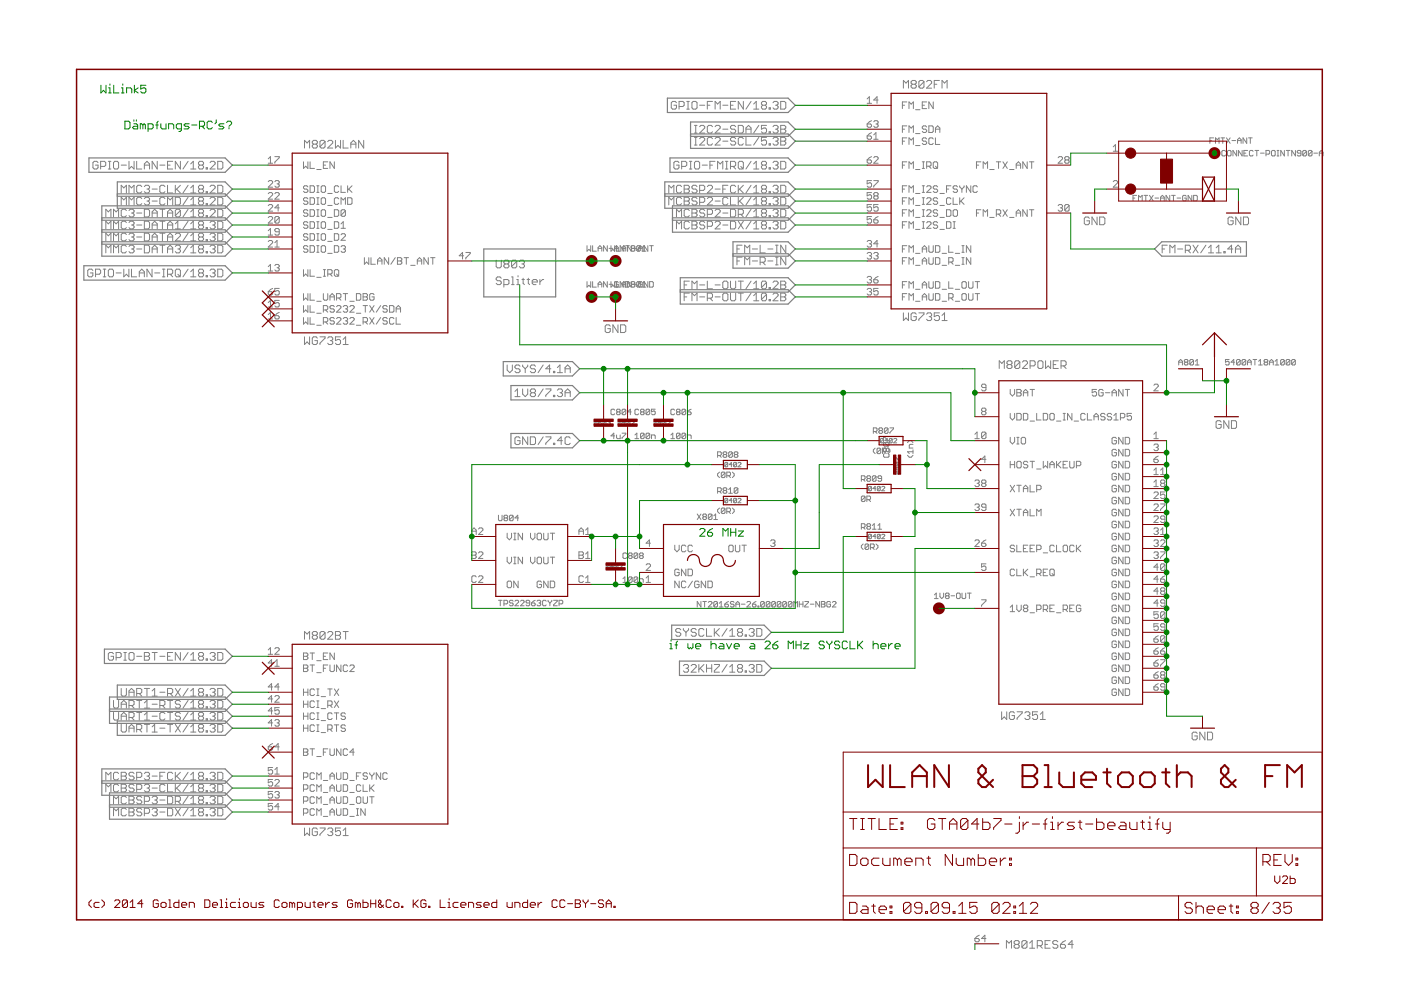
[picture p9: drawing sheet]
<svg xmlns="http://www.w3.org/2000/svg" width="297mm" height="210mm" viewBox="0 0 297 210" stroke-linecap="round" stroke-linejoin="round" font-family="sans-serif">
<g fill="none" stroke="#808080" stroke-width=".21">
<path d="M191.5 18.7v-1.6l.6 .5 .5-.5v1.6M193.4 17.9l-.2-.3v-.3l.2-.2h.6l.3 .2v.3l-.3 .3M193.4 17.9l-.2 .2v.3l.2 .3h.6l.3-.3v-.3l-.3-.2M193.4 17.9h.6M195.9 17.3v1.1l-.3 .3h-.5l-.3-.3M195.9 17.3l-.3-.2h-.5l-.3 .2v1.1M195.9 17.3l-1.1 1.1M196.4 17.3l.3-.2h.6l.2 .2v.3l-1.1 1.1h1.1M198.1 17.9h.5M199.2 17.1h-1.1v1.6M199.7 18.7v-1.6l.6 .5 .5-.5v1.6M20.8 34.5l-.3-.3h-.5l-.3 .3v1.1l.3 .2h.5l.3-.2v-.6h-.6"/>
<path d="M21.3 35.3h.9l.2-.3v-.5l-.2-.3h-.9v1.6M23 34.2h.5M23 35.8h.5M23.2 34.2v1.6M24.3 34.2h.6l.2 .3v1.1l-.2 .2h-.6l-.2-.2v-1.1zM25.7 35h1.1M27.3 34.2v1.6l.6-.5 .5 .5v-1.6M29 34.2v1.6h1.1M30.1 39.6l-.3-.3h-.5l-.3 .3v1l.3 .3h.5l.3-.3M30.6 35h1.1M30.6 35.8v-1l.6-.6 .5 .6v1M30.6 39.6l.3-.3h.5l.3 .3v.2l-.3 .3"/>
<path d="M33.3 34.2v1.6l-1-1.6v1.6M33.9 35h1.1M35 39.6l-.3-.3h-.5l-.3 .3v1l.3 .3h.5l.3-.3M35.5 35h.6M35.5 39.3v1.6h1.1M36.6 34.2h-1.1v1.6h1.1M37.2 39.3v1.6M38.2 34.2v1.6l-1-1.6v1.6M38.2 39.3l-1 1.1M39.9 39.3l-1.1 1.6M39.9 34.2l-1.1 1.6M40.4 34.8l.6-.6v1.6"/>
<path d="M40.4 39.8l.6-.5v1.6M40.4 35.8h1.1M42.3 35l-.2 .3v.3l.2 .2h.6l.3-.2v-.3l-.3-.3M42.3 35h.6M42.3 35l-.2-.2v-.3l.2-.3h.6l.3 .3v.3l-.3 .2M43.7 35.6h.3v.2h-.3zM44.5 39.6l.3-.3h.5l.3 .3v.2l-1.1 1.1h1.1M44.5 34.5l.3-.3h.5l.3 .3v.3l-1.1 1h1.1M46.2 34.2h.8l.2 .3v1.1l-.2 .2h-.8zM46.2 39.3h.8l.2 .3v1l-.2 .3h-.8zM56.9 38.5l.2-.2h.5l.2 .2v.3l-.9 .9h.9M56.9 34.6h.9"/>
<path d="M56.9 33.7l.4-.5v1.4M58.3 38.5l.2-.2h.5l.2 .2-.2 .5M58.3 33.2h.9v.2l-.9 1v.2M58.7 39h.3M59 39l.2 .2-.2 .5h-.5l-.2-.2M64.3 34.3v1.4l.5-.5 .5 .5v-1.4M64.6 31.4v-1.6l.5 .5 .5-.5v1.6M65.3 39.6l-.3-.2h-.4l-.3 .5 .3 .2h.4l.3 .5-.3 .2h-.4l-.3-.2M65.7 34.3v1.4h1M65.7 39.4h.7l.3 .2v1l-.3 .2h-.7zM66.5 30.6l-.3-.3v-.3l.3-.2h.5l.3 .2v.3l-.3 .3M66.5 30.6l-.3 .2v.3l.3 .3h.5l.3-.3v-.3l-.3-.2"/>
<path d="M66.5 30.6h.5M67.2 35.9h.9M67.2 39.4h.4M67.4 39.4v1.4M68.3 39.4h.5l.2 .2v1l-.2 .2h-.5l-.2-.2v-1zM68.6 35h.4M68.9 30v1.1l-.3 .3h-.5l-.3-.3M68.9 30l-.3-.2h-.5l-.3 .2v1.1M68.9 30l-1.1 1.1M69.5 30l.2-.2h.6l.2 .2v.3l-1 1.1h1M69.5 34.3h-.9v1.4h.9M70.9 34.3v1.4l-.9-1.4v1.4"/>
<path d="M71.1 29.8v1.6l.5-.6 .6 .6v-1.6M71.8 39.6l-.2-.2h-.5l-.2 .2v1l.2 .2h.5l.2-.2M72.3 39.4v1.4h.9M72.7 29.8v1.6h1.1M73.7 39.4v1.4M74.4 30.6h1.1M74.4 31.4v-1.1l.5-.5 .6 .5v1.1M74.6 39.4l-.9 .9M77.1 29.8v1.6l-1.1-1.6v1.6M143.4 21.8l-.2-.3h-.6l-.3 .3v1.1l.3 .2h.6l.2-.2v-.6h-.5M144 34.5l-.3-.3h-.5l-.3 .3v1.1l.3 .2h.5l.3-.2v-.6h-.6M144 22.6h.8l.3-.3v-.5l-.3-.3h-.8v1.6"/>
<path d="M144.5 39.6l-.3-.3h-.5l-.3 .3v1l.3 .3h.5l.3-.3M144.5 35.3h.8l.3-.3v-.5l-.3-.3h-.8v1.6M145.1 39.3h.8l.3 .3v.2l-.3 .3 .3 .3v.2l-.3 .3h-.8zM145.6 21.5h.6M145.6 23.1h.6M145.9 21.5v1.6M146.2 34.2h.5M146.2 35.8h.5M146.4 34.2v1.6M147 21.5h.5l.3 .3v1.1l-.3 .2h-.5l-.3-.2v-1.1zM147.2 34.5l.3-.3h.6l.2 .3v1.1l-.2 .2h-.6l-.3-.2zM147.2 28.2h.6"/>
<path d="M147.2 26.6h.6M147.2 30.8h.6M147.2 29.1h.6M147.5 26.6v1.6M147.5 29.1v1.7M147.8 39.6l-.3-.3h-.5l-.3 .3v.2l.3 .3h.5l.3 .3v.2l-.3 .3h-.5l-.3-.3M148.3 26.9l.3-.3h.5l.3 .3v.2l-1.1 1.1h1.1M148.3 29.4l.3-.3h.5l.3 .3v.3l-1.1 1.1h1.1M148.3 22.3h1.1M148.9 35h1.1M150 22.3h.5M150 39.6l.2-.3h.6l.3 .3v.2l-1.1 1.1h1.1"/>
<path d="M150.5 35h.6M151.1 26.9l-.3-.3h-.6l-.2 .3v1l.2 .3h.6l.3-.3M151.1 29.4l-.3-.3h-.6l-.2 .3v1.1l.2 .3h.6l.3-.3M151.1 21.5h-1.1v1.6M151.6 34.2h-1.1v1.6M151.6 29.4l.3-.3h.5l.3 .3v.3l-1.1 1.1h1.1M151.6 23.1v-1.6l.5 .6 .6-.6v1.6M151.6 26.9l.3-.3h.5l.3 .3v.2l-1.1 1.1h1.1M152.1 35.8v-1.6l.6 .6 .5-.6v1.6M153.2 22.3h1.1M153.2 27.4h1.1M153.2 29.9h1.1"/>
<path d="M153.8 34.2h.5M153.8 35.8h.5M154.1 34.2v1.6M154.3 39.3h-1.1v1.6M154.9 35.3h.8l.3-.3v-.5l-.3-.3h-.8v1.6M154.9 22.3h.5M155.4 35.3l.6 .5M156 21.5h-1.1v1.6h1.1M156 26.9l-.3-.3h-.5l-.3 .3v.2l.3 .3h.5l.3 .3v.2l-.3 .3h-.5l-.3-.3M156 29.4l-.3-.3h-.5l-.3 .3v.3l.3 .2h.5l.3 .3v.3l-.3 .3h-.5l-.3-.3M156 39.6l-.3-.3h-.5l-.3 .3v1l.3 .3h.5l.3-.3M156.5 26.6h.8l.3 .3v1l-.3 .3h-.8z"/>
<path d="M156.5 39.3v1.6M156.8 34.2h.5l.3 .3v1.1l-.3 .2h-.5l-.3-.2v-1.1zM157.1 35.3l.5 .5M157.6 29.4l-.3-.3h-.5l-.3 .3v1.1l.3 .3h.5l.3-.3M157.6 21.5v1.6l-1.1-1.6v1.6M157.6 39.3l-1.1 1.1M158.2 27.4h1M158.2 28.2v-1.1l.5-.5 .5 .5v1.1M158.2 29.1v1.7h1M159.2 21.5l-1 1.6M159.2 39.3l-1 1.6M159.2 34.2l-1 1.6"/>
<path d="M159.8 39.8l.5-.5v1.6M159.8 34.8l.5-.6v1.6M159.8 23.1h1.1M159.8 22.1l.5-.6v1.6M159.8 35.8h1.1M160.9 26.6l-1.1 1.6M160.9 29.1l-1.1 1.7M161.7 22.3h.5M161.7 35h.5M161.7 35l-.3 .3v.3l.3 .2h.5l.3-.2v-.3l-.3-.3M161.7 22.3l-.3-.2v-.3l.3-.3h.5l.3 .3v.3l-.3 .2M161.7 22.3l-.3 .3v.3l.3 .2h.5l.3-.2v-.3l-.3-.3"/>
<path d="M161.7 35l-.3-.2v-.3l.3-.3h.5l.3 .3v.3l-.3 .2M162.5 26.6h-1.1v.8l.6-.3h.2l.3 .3v.5l-.3 .3h-.5l-.3-.3M162.5 29.1h-1.1v.8l.6-.2h.2l.3 .2v.6l-.3 .3h-.5l-.3-.3M163.1 22.9h.2v.2h-.2zM163.1 27.9h.2v.3h-.2zM163.1 30.5h.2v.3h-.2zM163.1 35.6h.2v.2h-.2zM163.9 39.6l.2-.3h.6l.3 .3v.2l-.3 .3M163.9 21.8l.2-.3h.6l.3 .3v.3l-.3 .2M163.9 26.9l.2-.3h.6l.3 .3v.2l-.3 .3M163.9 34.5l.2-.3h.6l.3 .3v.3l-.3 .2M163.9 29.4l.2-.3h.6l.3 .3v.3l-.3 .2"/>
<path d="M164.4 22.3h.3M164.4 27.4h.3M164.4 29.9h.3M164.4 35h.3M164.7 29.9l.3 .3v.3l-.3 .3h-.6l-.2-.3M164.7 27.4l.3 .3v.2l-.3 .3h-.6l-.2-.3M164.7 22.3l.3 .3v.3l-.3 .2h-.6l-.2-.2M164.7 35l.3 .3v.3l-.3 .2h-.6l-.2-.2M165.5 27.4h.8M165.5 29.9h.8M165.5 21.5h.8l.3 .3v1.1l-.3 .2h-.8zM165.5 34.2h.8l.3 .3v1.1l-.3 .2h-.8z"/>
<path d="M165.5 29.1h.8l.3 .3v.3l-.3 .2 .3 .3v.3l-.3 .3h-.8zM165.5 26.6h.8l.3 .3v.2l-.3 .3 .3 .3v.2l-.3 .3h-.8zM165.5 39.3h.8l.3 .3v1l-.3 .3h-.8zM183.9 26.3h.7l.2 .5-.2 .2h-.5l-.2-.2zM183.9 28.8h.7l.2 .5-.2 .2h-.5l-.2-.2zM183.9 33.9h.7l.2 .5-.2 .2h-.5l-.2-.2zM183.9 21l.4-.5v1.4M183.9 21.9h.9M184.8 33.2l-.9 .7M184.8 38.3h-.9v.7l.7-.2 .2 .2v.5l-.2 .2h-.5l-.2-.2M184.8 28.1l-.9 .7M184.8 25.6l-.9 .7"/>
<path d="M185.3 38.3h.9v.2l-.9 1v.2M185.3 25.8l.2-.2h.4l.3 .2-.3 .5M185.3 33.4l.2-.2h.4l.3 .2v.3l-.9 .9h.9M185.3 29.5h.9M185.3 28.6l.4-.5v1.4M185.7 26.3h.2M185.9 26.3l.3 .2-.3 .5h-.4l-.2-.2M186.2 21.2h-.9l.6-.7v1.4M191.3 22.3h.5M191.3 27.4h.5M191.3 29.9h.5M191.3 35h.5"/>
<path d="M192.3 29.2h-1v1.4M192.3 21.6h-1v1.4M192.3 26.7h-1v1.4M192.3 34.3h-1v1.4M192.3 39.4h-1v1.4M192.7 35.7v-1.4l.5 .5 .5-.5v1.4M192.7 23v-1.4l.5 .5 .5-.5v1.4M192.7 28.1v-1.4l.5 .5 .5-.5v1.4M192.7 30.6v-1.4l.5 .5 .5-.5v1.4M194.1 23.3h1M194.1 28.3h1M194.1 30.9h1"/>
<path d="M194.1 35.9h1M195.5 22.3h.5M195.5 34.3h.5M195.5 35.7h.5M195.5 39.4h.5M195.8 34.3v1.4M195.8 39.4v1.4M196.5 29.5l-.3-.3h-.4l-.3 .3 .3 .4h.4l.3 .3-.3 .4h-.4l-.3-.2M196.5 21.6h-1v1.4h1M196.5 26.9l-.3-.2h-.4l-.3 .2 .3 .5h.4l.3 .2-.3 .5h-.4l-.3-.2M196.5 35.2h.7l.2-.2v-.5l-.2-.2h-.7v1.4M196.5 39.6l.2-.2h.5l.2 .2v.3l-.9 .9h.9"/>
<path d="M196.9 26.7h.7l.3 .2v1l-.3 .2h-.7zM196.9 35.2l.5 .5M197.9 29.5l-.3-.3h-.4l-.3 .3v.9l.3 .2h.4l.3-.2M197.9 21.6v1.4l-1-1.4v1.4M198.1 34.3h.5l.2 .2v1l-.2 .2h-.5l-.2-.2v-1zM198.3 27.4h1M198.3 28.1v-.9l.5-.5 .5 .5v.9M198.3 29.2v1.4h1M198.3 35.2l.5 .5M198.8 39.6l-.2-.2h-.5l-.2 .2 .2 .5h.5l.2 .2-.2 .5h-.5l-.2-.2M201.6 39.4h-.9v1.4M203 39.6l-.2-.2h-.5l-.2 .5 .2 .2h.5l.2 .5-.2 .2h-.5l-.2-.2"/>
<path d="M203.5 39.4v.2l.4 .5M204.4 39.4v.2l-.5 .5M205.8 39.4v1.4l-.9-1.4v1.4M207 35h.5M207.2 39.6l-.2-.2h-.5l-.2 .2v1l.2 .2h.5l.2-.2M208 34.3h-1v1.4M208.4 35.7v-1.4l.5 .5 .5-.5v1.4M209.8 35.9h1M211.2 34.3h1M211.7 34.3v1.4M212.6 34.3l1 1.4M213.6 34.3l-1 1.4"/>
<path d="M214.1 35.9h.9M215.5 35h.9M215.5 35.7v-.9l.4-.5 .5 .5v.9M217.8 34.3v1.4l-.9-1.4v1.4M218.3 34.3h.9M218.7 34.3v1.4M224.3 33.4l.3-.2h.4l.3 .2v.3l-1 .9h1M226 33.9l-.3-.2 .3-.5h.4l.3 .2-.3 .5M226 33.9l-.3 .2 .3 .5h.4l.3-.2-.3-.5M226 33.9h.4M236 31.1l.5-.4v1.4M236 32.1h1"/>
<path d="M236 38.5l.3-.2h.4l.3 .2v.3l-1 .9h1M256.5 29.8h.4M257.3 29.2h-.8v1.2M257.7 30.4v-1.2l.4 .4 .4-.4v1.2M258.9 29.2h.8M259.2 29.2v1.2M259.8 32.1l-.1-.2h-.4l-.2 .2v.8l.2 .2h.4l.1-.2M260 29.2l.8 1.2M260.4 31.9h.4l.2 .2v.8l-.2 .2h-.4l-.2-.2v-.8zM260.8 29.2l-.8 1.2M261.2 29.8h.8M262.2 31.9v1.2l-.8-1.2v1.2"/>
<path d="M262.4 29.8h.7M262.4 30.4v-.8l.4-.4 .3 .4v.8M263.4 31.9v1.2l-.8-1.2v1.2M263.7 32.5h.4M264.3 29.2v1.2l-.8-1.2v1.2M264.5 31.9h-.8v1.2h.8M264.7 29.2h.8M265.1 29.2v1.2M265.7 32.1l-.2-.2h-.4l-.2 .2v.8l.2 .2h.4l.2-.2M266.1 31.9h.8M266.5 31.9v1.2M267.3 32.5h.7"/>
<path d="M268.4 32.7h.6l.2-.2v-.4l-.2-.2h-.6v1.2M269.6 32.1l.2-.2h.4l.2 .2v.8l-.2 .2h-.4l-.2-.2zM270.8 31.9h.3M270.8 33.1h.3M271 31.9v1.2M272.3 31.9v1.2l-.8-1.2v1.2M272.7 31.9h.8M273.1 31.9v1.2M274.7 31.9v1.2l-.8-1.2v1.2M275.8 32.5h-.6l-.2-.2 .2-.4h.4l.2 .2v.8l-.2 .2h-.4l-.2-.2M277 32.1l-.2-.2h-.4l-.2 .2v.8M277 32.1v.8l-.2 .2h-.4l-.2-.2"/>
<path d="M277 32.1l-.8 .8M278.2 32.1l-.2-.2h-.4l-.2 .2v.8M278.2 32.1v.8l-.2 .2h-.4l-.2-.2M278.2 32.1l-.8 .8M278.6 32.5h.7M279.7 32.5h.8M279.7 33.1v-.8l.4-.4 .4 .4v.8M19.7 57.3l-.3-.2h-.5l-.3 .2v1.1l.3 .3h.5l.3-.3v-.5h-.5M20.3 58.1h.8l.2-.2v-.6l-.2-.2h-.8v1.6M21.9 57.1h.5M21.9 58.7h.5M22.2 57.1v1.6"/>
<path d="M22.4 46v-1.6l.6 .5 .5-.5v1.6M22.4 48.5v-1.6l.6 .6 .5-.6v1.6M22.4 51.1v-1.7l.6 .6 .5-.6v1.7M22.4 53.6v-1.6l.6 .5 .5-.5v1.6M23 57.3l.2-.2h.6l.3 .2v1.1l-.3 .3h-.6l-.2-.3zM24.1 46v-1.6l.5 .5 .5-.5v1.6M24.1 48.5v-1.6l.5 .6 .5-.6v1.6M24.1 51.1v-1.7l.5 .6 .5-.6v1.7M24.1 53.6v-1.6l.5 .5 .5-.5v1.6M24.6 57.9h1.1M25.7 40.9v-1.6l.5 .5 .6-.5v1.6M25.7 43.5v-1.7l.5 .6 .6-.6v1.7"/>
<path d="M26.2 57.1v1.6l.6-.6 .5 .6v-1.6M26.8 44.6l-.3-.2h-.5l-.3 .2v1.1l.3 .3h.5l.3-.3M26.8 47.2l-.3-.3h-.5l-.3 .3v1.1l.3 .2h.5l.3-.2M26.8 49.7l-.3-.3h-.5l-.3 .3v1.1l.3 .3h.5l.3-.3M26.8 52.3l-.3-.3h-.5l-.3 .3v1l.3 .3h.5l.3-.3M27.3 40.9v-1.6l.6 .5 .5-.5v1.6M27.3 43.5v-1.7l.6 .6 .5-.6v1.7M27.3 44.6l.3-.2h.6l.2 .2v.3l-.2 .3M27.3 47.2l.3-.3h.6l.2 .3v.3l-.2 .2M27.3 49.7l.3-.3h.6l.2 .3v.3l-.2 .2M27.3 52.3l.3-.3h.6l.2 .3v.2l-.2 .3M27.9 45.2h.3"/>
<path d="M27.9 47.7h.3M27.9 52.8h.3M27.9 50.2h.3M27.9 57.1v1.6h1.1M28.2 45.2l.2 .2v.3l-.2 .3h-.6l-.3-.3M28.2 47.7l.2 .3v.3l-.2 .2h-.6l-.3-.2M28.2 50.2l.2 .3v.3l-.2 .3h-.6l-.3-.3M28.2 52.8l.2 .3v.2l-.2 .3h-.6l-.3-.3M29 45.2h1.1M29 47.7h1.1M29 52.8h1.1M29 50.2h1.1"/>
<path d="M29.5 58.7v-1.1l.6-.5 .5 .5v1.1M29.5 57.9h1.1M30.1 42.1l-.3-.3h-.5l-.3 .3v1.1l.3 .3h.5l.3-.3M30.6 44.4h.8l.3 .2v1.1l-.3 .3h-.8zM30.6 42.1l.3-.3h.5l.3 .3v.3l-.3 .2M30.6 46.9h.8l.3 .3v1.1l-.3 .2h-.8zM30.6 49.4h.8l.3 .3v1.1l-.3 .3h-.8zM30.6 52h.8l.3 .3v1l-.3 .3h-.8zM31.2 40.1h.2M31.2 42.6h.2M31.4 40.1l.3 .3v.2l-.3 .3h-.5l-.3-.3M31.4 42.6l.3 .3v.3l-.3 .3h-.5l-.3-.3"/>
<path d="M32.2 57.1v1.6l-1-1.6v1.6M32.3 40.1h1M32.3 42.6h1M32.3 45.2h1M32.3 47.7h1M32.3 52.8h1M32.3 50.2h1M32.3 46v-1.1l.5-.5 .5 .5v1.1M32.3 48.5v-1l.5-.6 .5 .6v1M32.3 51.1v-1.1l.5-.6 .5 .6v1.1M32.3 53.6v-1.1l.5-.5 .5 .5v1.1M32.8 57.9h1.1"/>
<path d="M33.9 52h1.1M33.9 49.4h1.1M33.9 46.9h1.1M33.9 44.4h1.1M34.4 44.4v1.6M34.4 46.9v1.6M34.4 49.4v1.7M34.4 52v1.6M34.4 57.1h.6M34.4 58.7h.6M34.7 57.1v1.6M35 42.1l-.3-.3h-.5l-.3 .3v1.1l.3 .3h.5l.3-.3"/>
<path d="M35.5 45.2h1.1M35.5 47.7h1.1M35.5 52.8h1.1M35.5 50.2h1.1M35.5 43.5v-1.7l.6 .6 .5-.6v1.7M35.5 46v-1.1l.6-.5 .5 .5v1.1M35.5 48.5v-1l.6-.6 .5 .6v1M35.5 51.1v-1.1l.6-.6 .5 .6v1.1M35.5 53.6v-1.1l.6-.5 .5 .5v1.1M35.5 58.1h.8l.3-.2v-.6l-.3-.2h-.8v1.6M36.1 58.1l.5 .6M37.2 49.7l.2-.3h.6l.2 .3v.3l-1 1.1h1"/>
<path d="M37.2 41.8h.8l.2 .3v1.1l-.2 .3h-.8zM37.2 52.3l.2-.3h.6l.2 .3v.2l-.2 .3M37.2 48.5h1M37.2 47.5l.5-.6v1.6M37.4 57.1h.6l.2 .2v1.1l-.2 .3h-.6l-.2-.3v-1.1zM37.4 40.1l.8 .8M37.7 52.8h.3M37.7 58.1l.5 .6M38 52.8l.2 .3v.2l-.2 .3h-.6l-.2-.3M38.2 44.6v1.1l-.2 .3h-.6l-.2-.3M38.2 44.6l-.2-.2h-.6l-.2 .2v1.1M38.2 44.6l-1 1.1"/>
<path d="M39.9 52l-1.1 1.6M39.9 49.4l-1.1 1.7M39.9 46.9l-1.1 1.6M39.9 44.4l-1.1 1.6M39.9 41.8l-1.1 1.7M39.9 57.1l-1.1 1.6M40.4 46h1.1M40.4 42.4l.6-.6v1.7M40.4 44.9l.6-.5v1.6M40.4 47.5l.6-.6v1.6M40.4 50l.6-.6v1.7M40.4 52.5l.6-.5v1.6"/>
<path d="M40.4 57.6l.6-.5v1.6M40.4 53.6h1.1M40.4 51.1h1.1M40.4 48.5h1.1M40.4 43.5h1.1M40.4 40.9h1.1M40.4 58.7h1.1M42.3 45.2l-.2 .2v.3l.2 .3h.6l.3-.3v-.3l-.3-.2M42.3 40.1h.6M42.3 42.6h.6M42.3 45.2h.6M42.3 47.7h.6"/>
<path d="M42.3 52.8h.6M42.3 52.8l-.2-.3v-.2l.2-.3h.6l.3 .3v.2l-.3 .3M42.3 50.2h.6M42.3 52.8l-.2 .3v.2l.2 .3h.6l.3-.3v-.2l-.3-.3M42.3 57.9l-.2 .2v.3l.2 .3h.6l.3-.3v-.3l-.3-.2M42.3 40.1l-.2-.3v-.2l.2-.3h.6l.3 .3v.2l-.3 .3M42.3 40.1l-.2 .3v.2l.2 .3h.6l.3-.3v-.2l-.3-.3M42.3 42.6l-.2-.2v-.3l.2-.3h.6l.3 .3v.3l-.3 .2M42.3 42.6l-.2 .3v.3l.2 .3h.6l.3-.3v-.3l-.3-.3M42.3 45.2l-.2-.3v-.3l.2-.2h.6l.3 .2v.3l-.3 .3M42.3 47.7l-.2-.2v-.3l.2-.3h.6l.3 .3v.3l-.3 .2M42.3 47.7l-.2 .3v.3l.2 .2h.6l.3-.2v-.3l-.3-.3"/>
<path d="M42.3 50.2l-.2-.2v-.3l.2-.3h.6l.3 .3v.3l-.3 .2M42.3 50.2l-.2 .3v.3l.2 .3h.6l.3-.3v-.3l-.3-.3M42.3 57.9l-.2-.3v-.3l.2-.2h.6l.3 .2v.3l-.3 .3M42.3 57.9h.6M43.7 45.7h.3v.3h-.3zM43.7 40.6h.3v.3h-.3zM43.7 43.2h.3v.3h-.3zM43.7 48.3h.3v.2h-.3zM43.7 50.8h.3v.3h-.3zM43.7 53.3h.3v.3h-.3zM43.7 58.4h.3v.3h-.3zM44.5 44.6l.3-.2h.5l.3 .2v.3l-1.1 1.1h1.1"/>
<path d="M44.5 52.3l.3-.3h.5l.3 .3v.2l-.3 .3M44.5 57.3l.3-.2h.5l.3 .2v.3l-.3 .3M44.5 42.1l.3-.3h.5l.3 .3v.3l-1.1 1.1h1.1M44.5 47.2l.3-.3h.5l.3 .3v.3l-.3 .2M44.5 49.7l.3-.3h.5l.3 .3v.3l-.3 .2M45.1 47.7h.2M45.1 52.8h.2M45.1 50.2h.2M45.1 57.9h.2M45.3 52.8l.3 .3v.2l-.3 .3h-.5l-.3-.3M45.3 47.7l.3 .3v.3l-.3 .2h-.5l-.3-.2M45.3 50.2l.3 .3v.3l-.3 .3h-.5l-.3-.3"/>
<path d="M45.3 57.9l.3 .2v.3l-.3 .3h-.5l-.3-.3M46.2 44.4h.8l.2 .2v1.1l-.2 .3h-.8zM46.2 41.8h.8l.2 .3v1.1l-.2 .3h-.8zM46.2 46.9h.8l.2 .3v1.1l-.2 .2h-.8zM46.2 49.4h.8l.2 .3v1.1l-.2 .3h-.8zM46.2 52h.8l.2 .3v1l-.2 .3h-.8zM46.2 57.1h.8l.2 .2v1.1l-.2 .3h-.8zM56.9 41.1l.2-.3h.5l.2 .3v.2l-.9 .9h.9M56.9 43.6l.2-.2h.5l.2 .2v.2l-.9 1h.9M56.9 46.1l.2-.2h.5l.2 .2v.3l-.9 .9h.9M56.9 51.2l.2-.2h.5l.2 .2v.3l-.9 .9h.9M56.9 48.9l.4-.4v1.3"/>
<path d="M56.9 56.5l.4-.4v1.4M56.9 57.5h.9M56.9 49.8h.9M58.3 41.1l.2-.3h.5l.2 .3v.2l-.9 .9h.9M58.3 52.4h.9M58.3 56.3l.2-.2h.5l.2 .2-.2 .5M58.3 51.5l.4-.5v1.4M58.7 56.8h.3M59 56.8l.2 .2-.2 .5h-.5l-.2-.3M59.2 46.1l-.2-.2h-.5l-.2 .2v1M59.2 46.1v1l-.2 .2h-.5l-.2-.2M59.2 44.1h-.9l.7-.7v1.4"/>
<path d="M59.2 49.1h-.7l-.2-.2 .2-.4h.5l.2 .2v.9l-.2 .2h-.5l-.2-.2M59.2 46.1l-.9 1M64.3 57.2v1.4l.5-.5 .5 .5v-1.4M65.3 52.3l-.3-.2h-.4l-.3 .5 .3 .2h.4l.3 .5-.3 .2h-.4l-.3-.2M65.3 42.2l-.3-.3h-.4l-.3 .5 .3 .2h.4l.3 .5-.3 .2h-.4l-.3-.2M65.3 44.7l-.3-.2h-.4l-.3 .4 .3 .3h.4l.3 .4-.3 .3h-.4l-.3-.3M65.3 47.2l-.3-.2h-.4l-.3 .5 .3 .2h.4l.3 .5-.3 .2h-.4l-.3-.2M65.3 49.8l-.3-.2h-.4l-.3 .4 .3 .2h.4l.3 .5-.3 .2h-.4l-.3-.2M65.7 52.1h.7l.3 .2v1l-.3 .2h-.7zM65.7 41.9h.7l.3 .3v.9l-.3 .2h-.7zM65.7 44.5h.7l.3 .2v.9l-.3 .3h-.7zM65.7 47h.7l.3 .2v1l-.3 .2h-.7z"/>
<path d="M65.7 49.6h.7l.3 .2v.9l-.3 .2h-.7zM65.7 57.2v1.4h1M67.2 52.1h.4M67.2 40.8h.4M67.2 41.9h.4M67.2 43.3h.4M67.2 44.5h.4M67.2 45.9h.4M67.2 47h.4M67.2 48.4h.4M67.2 53.5h.4M67.2 58.8h.9"/>
<path d="M67.2 49.6h.4M67.2 50.9h.4M67.4 41.9v1.4M67.4 44.5v1.4M67.4 47v1.4M67.4 49.6v1.3M67.4 52.1v1.4M68.3 52.1h.5l.2 .2v1l-.2 .2h-.5l-.2-.2v-1zM68.3 41.9h.5l.2 .3v.9l-.2 .2h-.5l-.2-.2v-.9zM68.3 44.5h.5l.2 .2v.9l-.2 .3h-.5l-.2-.3v-.9zM68.3 47h.5l.2 .2v1l-.2 .2h-.5l-.2-.2v-1zM68.3 49.6h.5l.2 .2v.9l-.2 .2h-.5l-.2-.2v-.9z"/>
<path d="M68.6 58.6h.4M68.6 57.2h.4M68.8 57.2v1.4M69.5 41h.9M69.5 43.6h.9M69.5 46.1h.9M69.5 48.6h.9M69.5 53.7h.9M69.5 58.1h.7l.2-.2v-.5l-.2-.2h-.7v1.4M69.5 51.2h.9M70 58.1l.4 .5M70.9 52.1h.7l.2 .2v1l-.2 .2h-.7z"/>
<path d="M70.9 44.5h.7l.2 .2v.9l-.2 .3h-.7zM70.9 47h.7l.2 .2v1l-.2 .2h-.7zM70.9 49.6h.7l.2 .2v.9l-.2 .2h-.7zM71.1 57.2h.5l.2 .2v.9l-.2 .3h-.5l-.2-.3v-.9zM71.4 58.1l.4 .5M71.8 42.2l-.2-.3h-.5l-.2 .3v.9l.2 .2h.5l.2-.2M72.3 43.3v-1.4l.5 .5 .4-.5v1.4M72.3 49.8l.2-.2h.5l.2 .2v.2l-.9 .9h.9M72.3 52.3l.2-.2h.5l.2 .2-.2 .5M72.3 48.4h.9M72.3 47.5l.5-.5v1.4M72.8 52.8h.2"/>
<path d="M73 52.8l.2 .2-.2 .5h-.5l-.2-.2M73.2 44.7v.9l-.2 .3h-.5l-.2-.3M73.2 44.7l-.2-.2h-.5l-.2 .2v.9M73.2 44.7l-.9 .9M73.7 41.9h.7l.2 .3v.9l-.2 .2h-.7zM73.9 40.1l.7 .7M77.3 54.6v1.4l.4-.4 .5 .4v-1.4M78.7 54.6v1.4h.9M80.1 55.3h.9M80.1 56v-.9l.4-.5 .5 .5v.9M82.4 54.6v1.4l-.9-1.4v1.4M83.8 54.6l-.9 1.4"/>
<path d="M84.3 54.6h.7l.2 .3-.2 .4 .2 .5-.2 .2h-.7zM84.3 55.3h.7M85.7 54.6h.9M86.1 54.6v1.4M87.1 56.3h.9M88.5 55.3h.9M88.5 56v-.9l.4-.5 .5 .5v.9M90.8 54.6v1.4l-.9-1.4v1.4M91.3 54.6h.9M91.8 54.6v1.4M98.3 54.2h-.9l.7-.7v1.4M98.8 53.5h.9v.3l-.9 .9v.2"/>
<path d="M105.2 55.2v1.3l.3 .3h.5l.3-.3v-1.3M106.3 59l-.3-.3h-.5l-.3 .3v.3l.3 .2h.5l.3 .3v.3l-.3 .2h-.5l-.3-.2M107.1 56l-.3-.3v-.3l.3-.2h.6l.2 .2v.3l-.2 .3M107.1 56l-.3 .2v.3l.3 .3h.6l.2-.3v-.3l-.2-.2M107.1 56h.6M108.5 58.7h.2v1.6M109.6 59.3h.2v1M109.6 55.4v1.1l-.3 .3h-.6l-.2-.3M109.6 55.4l-.3-.2h-.6l-.2 .2v1.1M109.6 55.4l-1.1 1.1M109.8 58.4v.3M110.1 55.4l.3-.2h.5l.3 .2v.3l-.3 .3"/>
<path d="M110.6 56h.3M110.7 59.3h.5M110.9 59v1.1l.3 .2M110.9 56l.3 .2v.3l-.3 .3h-.5l-.3-.3M111.7 59.3h.6M112 59v1.1l.3 .2M112.8 59.8h1.1v-.3l-.3-.2h-.5l-.3 .2v.6l.3 .2h.5M114.5 59.3v1M115.3 59.3h-.3l-.5 .5M124.5 52.1v1.2l.4-.4 .3 .4v-1.2M124.5 59.7v1.2l.4-.4 .3 .4v-1.2M125.6 52.1v1.2h.8"/>
<path d="M125.6 59.7v1.2h.8M126.8 52.7h.8M126.8 53.3v-.8l.4-.4 .4 .4v.8M128.8 52.1v1.2l-.8-1.2v1.2M128.8 59.7v1.2l-.8-1.2v1.2M129.1 52.7h.8M129.5 52.1v1.2l.4-.4 .4 .4v-1.2M129.5 59.7v1.2l.4-.4 .4 .4v-1.2M130.3 59.9l.2-.2h.4l.2 .2M130.3 52.7h.8M130.7 52.1l.4 .4v.8M130.7 52.1l-.4 .4"/>
<path d="M130.7 52.1v1.2h.8v-1.2l.8 1.2v-1.2M130.7 59.7v1.2M131.9 52.7h.8M132.3 59.7v1.2l-.8-1.2v1.2h-1l-.2-.2M132.3 52.1l.4 .4v.8M132.3 52.1l-.4 .4v.8M132.3 59.7l-.4 .4v.8M132.3 59.7l.4 .4M132.7 59.7h.5l.2 .2v.8l-.2 .2h-.5zM132.7 52.1h.7M133.8 52.3l.2-.2h.4l.2 .2-.2 .4 .2 .4-.2 .2h-.4l-.2-.2M133.8 59.9l.2-.2h.4l.2 .2-.2 .4 .2 .4-.2 .2h-.4l-.2-.2"/>
<path d="M133.8 52.5l.2 .2M133.8 52.1v1.2l-.7-1.2v1.2M133.8 59.7v1.2l-.7-1.2v1.2M134 52.7h1M134 52.7l-.2 .2M135.4 52.7h.8M135.4 59.9l.2-.2 .2 .2v.8l-.2 .2-.2-.2zM135.8 52.3v.8l-.2 .2h-.4l-.2-.2M135.8 52.3l-.2-.2h-.4l-.2 .2v.8M135.8 52.3l-.8 .8M135.8 59.9l-.8 .8M136.2 59.9l-.2-.2h-.8l-.2 .2v.8"/>
<path d="M136.2 52.5v.8h.7M136.2 52.5l-.4-.4-.4 .4v.8M136.2 52.5l.3-.4v1.2M137.4 52.1v1.2l-.8-1.2v1.2M137.4 59.7v1.2l-.8-1.2v1.2M137.7 52.1h.8M137.7 59.7h.6l.2 .2v.8l-.2 .2h-.6zM138.1 52.1v1.2M141.8 40.9v-1.6l.5 .5 .6-.5v1.6M141.8 43.5v-1.7l.5 .6 .6-.6v1.7M143.4 46v-1.6l.6 .5 .5-.5v1.6M143.4 48.5v-1.6l.6 .6 .5-.6v1.6"/>
<path d="M144.5 42.1l-.3-.3h-.5l-.3 .3v1.1l.3 .3h.5l.3-.3M145.1 40.1h.8M145.1 42.6h.8M145.1 41.8h.8l.3 .3v.3l-.3 .2 .3 .3v.3l-.3 .3h-.8zM146.2 44.6l-.3-.2h-.6l-.2 .2v1.1l.2 .3h.6l.3-.3M146.2 47.2l-.3-.3h-.6l-.2 .3v1.1l.2 .2h.6l.3-.2M146.2 59.6h-1.1v1.6M146.7 44.4h.8l.3 .2v.3l-.3 .3 .3 .2v.3l-.3 .3h-.8zM146.7 45.2h.8M146.7 47.7h.8M146.7 46.9h.8l.3 .3v.3l-.3 .2 .3 .3v.3l-.3 .2h-.8zM147.8 42.1l-.3-.3h-.5l-.3 .3v.3l.3 .2h.5l.3 .3v.3l-.3 .3h-.5l-.3-.3"/>
<path d="M148.3 40.4h.8l.3-.3v-.5l-.3-.3h-.8v1.6M148.3 42.9h.8l.3-.3v-.5l-.3-.3h-.8v1.7M149.4 44.6l-.3-.2h-.5l-.3 .2v.3l.3 .3h.5l.3 .2v.3l-.3 .3h-.5l-.3-.3M149.4 47.2l-.3-.3h-.5l-.3 .3v.3l.3 .2h.5l.3 .3v.3l-.3 .2h-.5l-.3-.2M150 45.4h.8l.3-.2v-.6l-.3-.2h-.8v1.6M150 42.1l.2-.3h.6l.3 .3v.3l-1.1 1.1h1.1M150 48h.8l.3-.3v-.5l-.3-.3h-.8v1.6M150 59.6v1.6h1.1M151.6 44.6l.3-.2h.5l.3 .2v.3l-1.1 1.1h1.1M151.6 40.1h1.1M151.6 42.6h1.1M151.6 47.2l.3-.3h.5l.3 .3v.3l-1.1 1h1.1"/>
<path d="M153.2 59.9l.3-.3h.6l.2 .3v1.1l-.2 .2h-.6l-.3-.2zM153.2 40.1h.6M153.2 45.2h1.1M153.2 47.7h1.1M154.3 42.1l-.2-.3h-.6l-.3 .3v1.1l.3 .3h.6l.2-.3M154.9 41.8v1.7h1.1M154.9 44.4h.8l.3 .2v1.1l-.3 .3h-.8zM154.9 46.9h.8l.3 .3v1.1l-.3 .2h-.8zM154.9 59.6v1.4l.3 .2h.5l.3-.2v-1.4M156.3 52.8h.5M156.3 55.3h.5M156.5 45.4h.8l.3-.2v-.6l-.3-.2h-.8v1.6"/>
<path d="M156.5 41.8v1.7M156.5 46.9l1.1 1.6M156.5 59.6h1.1M156.8 40.1l.8 .8M156.8 42.6l.8 .9M157.1 45.4l.5 .6M157.1 59.6v1.6M157.3 52h-1v1.6M157.3 54.5h-1v1.7M157.6 41.8l-1.1 1.1M157.6 46.9l-1.1 1.6M157.9 53.6v-1.6l.5 .5 .6-.5v1.6"/>
<path d="M157.9 56.2v-1.7l.5 .6 .6-.6v1.7M159.2 41.8l-1 1.7M159.2 44.4l-1 1.6M159.2 46.9l-1 1.6M159.2 59.6l-1 1.6M159.5 52.8h1.1M159.5 55.3h1.1M159.8 46h1.1M159.8 42.4l.5-.6v1.7M159.8 48.5h1.1M159.8 43.5h1.1M159.8 40.9h1.1"/>
<path d="M159.8 44.9l.5-.5v1.6M159.8 47.5l.5-.6v1.6M161.2 52v1.6h1M161.2 55.6h.8l.2-.3v-.5l-.2-.3h-.8v1.7M161.7 45.2l-.3 .2v.3l.3 .3h.5l.3-.3v-.3l-.3-.2M161.7 40.1h.5M161.7 42.6h.5M161.7 45.2h.5M161.7 47.7h.5M161.7 40.1l-.3 .3v.2l.3 .3h.5l.3-.3v-.2l-.3-.3M161.7 42.6l-.3-.2v-.3l.3-.3h.5l.3 .3v.3l-.3 .2M161.7 47.7l-.3-.2v-.3l.3-.3h.5l.3 .3v.3l-.3 .2"/>
<path d="M161.7 47.7l-.3 .3v.3l.3 .2h.5l.3-.2v-.3l-.3-.3M161.7 45.2l-.3-.3v-.3l.3-.2h.5l.3 .2v.3l-.3 .3M161.7 42.6l-.3 .3v.3l.3 .3h.5l.3-.3v-.3l-.3-.3M161.7 40.1l-.3-.3v-.2l.3-.3h.5l.3 .3v.2l-.3 .3M161.7 55.6l.5 .6M162.5 59.9v1.1l-.3 .2h-.5l-.3-.2M162.5 59.9l-1.1 1.1M162.5 59.9l-.3-.3h-.5l-.3 .3v1.1M162.8 52.8h1.1M162.8 55.3h1.1M163.1 45.7h.2v.3h-.2zM163.1 48.3h.2v.2h-.2z"/>
<path d="M163.1 43.2h.2v.3h-.2zM163.1 40.6h.2v.3h-.2zM163.9 42.1l.2-.3h.6l.3 .3v.3l-.3 .2M163.9 44.6l.2-.2h.6l.3 .2v.3l-.3 .3M163.9 59.9l.2-.3h.6l.3 .3v.3l-1.1 1h1.1M163.9 47.2l.2-.3h.6l.3 .3v.3l-.3 .2M164.4 40.1h.3M164.4 42.6h.3M164.4 45.2h.3M164.4 47.7h.3M164.4 52h.6M164.4 53.6h.6"/>
<path d="M164.4 54.5h.6M164.4 56.2h.6M164.7 45.2l.3 .2v.3l-.3 .3h-.6l-.2-.3M164.7 47.7l.3 .3v.3l-.3 .2h-.6l-.2-.2M164.7 42.6l.3 .3v.3l-.3 .3h-.6l-.2-.3M164.7 40.1l.3 .3v.2l-.3 .3h-.6l-.2-.3M164.7 52v1.6M164.7 54.5v1.7M165.5 44.4h.8l.3 .2v1.1l-.3 .3h-.8zM165.5 59.6h.8l.3 .3v.3l-.3 .2 .3 .3v.3l-.3 .2h-.8zM165.5 46.9h.8l.3 .3v1.1l-.3 .2h-.8zM165.5 41.8h.8l.3 .3v1.1l-.3 .3h-.8z"/>
<path d="M166.6 52v1.6l-1.1-1.6v1.6M166.6 54.5v1.7l-1.1-1.7v1.7M183.9 51.2l.2-.2h.5l.2 .2-.2 .5M183.9 53.8l.2-.3h.5l.2 .3-.2 .4M183.9 58.8l.2-.2h.5l.2 .2-.2 .5M184.3 51.7h.3M184.3 54.2h.3M184.3 59.3h.3M184.6 51.7l.2 .2-.2 .5h-.5l-.2-.2M184.6 54.2l.2 .3-.2 .4h-.5l-.2-.2M184.6 59.3l.2 .2-.2 .5h-.5l-.2-.2M184.8 40.8h-.9v.7l.7-.2 .2 .2v.5l-.2 .2h-.5l-.2-.2"/>
<path d="M184.8 43.4h-.9v.7l.7-.3 .2 .3v.4l-.2 .3h-.5l-.2-.3M184.8 45.9h-.9v.7l.7-.2 .2 .2v.5l-.2 .2h-.5l-.2-.2M185.3 59.3h.6l.3 .5-.3 .2h-.4l-.2-.2zM185.3 46.6h.6l.3 .5-.3 .2h-.4l-.2-.2zM185.3 53.8l.2-.3h.4l.3 .3-.3 .4M185.5 41.5l-.2-.2 .2-.5h.4l.3 .3-.3 .4M185.5 41.5l-.2 .3 .2 .4h.4l.3-.2-.3-.5M185.5 41.5h.4M185.7 54.2h.2M185.9 54.2l.3 .3-.3 .4h-.4l-.2-.2M186.2 51.7h-.9l.6-.7v1.4M186.2 43.4h-.9v.7l.6-.3 .3 .3v.4l-.3 .3h-.4l-.2-.3"/>
<path d="M186.2 45.9l-.9 .7M186.2 58.6l-.9 .7M191.3 40.1h.5M191.3 42.6h.5M191.3 45.2h.5M191.3 47.7h.5M191.3 52.8h.5M191.3 55.3h.5M192.3 52.1h-1v1.4M192.3 59.7h-1v1.4M192.3 41.9h-1v1.4M192.3 44.5h-1v1.4"/>
<path d="M192.3 47h-1v1.4M192.3 54.6h-1v1.4M192.7 56v-1.4l.5 .5 .5-.5v1.4M192.7 40.8v-1.4l.5 .5 .5-.5v1.4M192.7 43.3v-1.4l.5 .5 .5-.5v1.4M192.7 45.9v-1.4l.5 .4 .5-.4v1.4M192.7 48.4v-1.4l.5 .5 .5-.5v1.4M192.7 53.5v-1.4l.5 .5 .5-.5v1.4M194.1 41h1M194.1 43.6h1M194.1 46.1h1M194.1 48.6h1"/>
<path d="M194.1 53.7h1M194.1 56.3h1M195.5 53.5v-.9l.5-.5 .5 .5v.9M195.5 56v-.9l.5-.5 .5 .5v.9M195.5 40.8h.5M195.5 41.9h.5M195.5 43.3h.5M195.5 44.5h.5M195.5 45.9h.5M195.5 47h.5M195.5 48.4h.5M195.5 52.8h1"/>
<path d="M195.5 55.3h1M195.8 41.9v1.4M195.8 44.5v1.4M195.8 47v1.4M196.5 42.2l.2-.3h.5l.2 .3v.2l-.9 .9h.9M196.5 44.7l.2-.2h.5l.2 .2v.2l-.9 1h.9M196.5 47.2l.2-.2h.5l.2 .2v.3l-.9 .9h.9M196.9 52.1v1.2l.3 .2h.4l.3-.2v-1.2M196.9 54.6v1.2l.3 .2h.4l.3-.2v-1.2M196.9 59.7v1.2l.3 .2h.4l.3-.2v-1.2M198.3 52.1h.7l.3 .2v1l-.3 .2h-.7zM198.3 59.7h.7l.3 .2v1l-.3 .2h-.7z"/>
<path d="M198.3 54.6h.7l.3 .3v.9l-.3 .2h-.7zM198.8 42.2l-.2-.3h-.5l-.2 .3 .2 .4h.5l.2 .3-.2 .4h-.5l-.2-.2M198.8 44.7l-.2-.2h-.5l-.2 .2 .2 .5h.5l.2 .2-.2 .5h-.5l-.2-.3M198.8 47.2l-.2-.2h-.5l-.2 .2 .2 .5h.5l.2 .2-.2 .5h-.5l-.2-.2M199.3 41h.9M199.3 43.6h.9M199.3 46.1h.9M199.3 48.6h.9M199.7 53.7h1M199.7 56.3h1M200.7 40.1h.4M200.7 44.5h.7l.2 .2v.9l-.2 .3h-.7z"/>
<path d="M200.7 47h.7l.2 .2v1l-.2 .2h-.7zM201.1 55.6h.7l.3-.3v-.4l-.3-.3h-.7v1.4M201.1 52.1v1.4h1M201.1 59.7v1.4h1M201.6 42.2l-.2-.3h-.5l-.2 .3v.9l.2 .2h.5l.2-.2M201.6 55.6l.5 .4M202.1 44.7l.2-.2h.5l.2 .2v.9l-.2 .3h-.5l-.2-.3zM202.1 41.9v1.4h.9M202.1 47h.4M202.1 48.4h.4M202.3 47v1.4M202.5 53.7h1"/>
<path d="M202.5 56.3h1M203.5 41.9v1.4M203.7 42.6l.7 .7M203.9 52.1h.5M203.9 40.1v.7M203.9 53.5h.5M203.9 54.6h.5M203.9 56h.5M204.2 59.7h.4l.3 .2v1l-.3 .2h-.4l-.3-.2v-1zM204.2 52.1v1.4M204.2 54.6v1.4M204.4 41.9l-.9 1"/>
<path d="M205.4 59.7v1.2l.2 .2h.5l.2-.2v-1.2M205.8 52.1v1.4l-.9-1.4v1.4M205.8 54.6v1.4l-.9-1.4v1.4M206.8 59.7h.9M207 45.2h.5M207.2 59.7v1.4M208 44.5h-1v1.4M208.4 45.9v-1.4l.5 .4 .5-.4v1.4M209.8 46.1h1M211.2 45.4h.7l.3-.2v-.5l-.3-.2h-.7v1.4M211.7 45.4l.5 .5M212.6 44.5l1 1.4"/>
<path d="M213.6 44.5l-1 1.4M214.1 46.1h.9M215.5 45.2h.9M215.5 45.9v-1l.4-.4 .5 .4v1M217.8 44.5v1.4l-.9-1.4v1.4M218.3 44.5h.9M218.7 44.5v1.4M224.3 43.6l.3-.2h.4l.3 .2-.3 .5M224.8 44.1h.2M225 44.1l.3 .2-.3 .5h-.4l-.3-.3M226.7 43.6l-.3-.2h-.4l-.3 .2v.9M226.7 43.6v.9l-.3 .3h-.4l-.3-.3"/>
<path d="M226.7 43.6l-1 .9M231 46.3l-.3-.3h-.5l-.3 .3v1.1l.3 .2h.5l.3-.2v-.6h-.6M232.6 46v1.6l-1.1-1.6v1.6M233.2 46h.8l.3 .3v1.1l-.3 .2h-.8zM240.2 42h.4M241 41.4h-.8v1.2M241.4 42.6v-1.2l.4 .4 .4-.4v1.2M242.5 41.4h.8M242.9 41.4v1.2M243.7 41.4l.8 1.2M244.5 41.4l-.8 1.2M244.9 42h.8"/>
<path d="M246.1 42.6v-.8l.3-.4 .4 .4v.8M246.1 42h.7M246.4 52.8h.5M247.5 52h-1.1v1.6M248 41.4v1.2l-.8-1.2v1.2M248 53.6v-1.6l.6 .5 .5-.5v1.6M248.4 41.4h.8M248.8 41.4v1.2M249.6 42h.7M249.7 52.8h1.1M251.3 53.1h.8l.3-.3v-.5l-.3-.3h-.8v1.6M251.5 41.6l-.2-.2h-.4l-.2 .2v.8l.2 .2h.4l.2-.2v-.4h-.4"/>
<path d="M251.8 53.1l.6 .5M252.7 41.4v1.2l-.8-1.2v1.2M252.9 52l1.1 1.6M253.1 41.4h.6l.2 .2v.8l-.2 .2h-.6zM254 52l-1.1 1.6M255.7 52l-1.1 1.6M256.2 53.6h1.1M256.2 52.5l.6-.5v1.6M257.9 53.6h1M257.9 52.5l.5-.5v1.6M259.5 53.3h.3v.3h-.3zM261.4 52.8h-1.1l.8-.8v1.6"/>
<path d="M261.5 46.3l-.3-.3h-.6l-.2 .3v1.1l.2 .2h.6l.3-.2v-.6h-.6M261.9 52.8h1.1M261.9 53.6v-1.1l.6-.5 .5 .5v1.1M263.1 46v1.6l-1.1-1.6v1.6M263.6 46h.9l.2 .3v1.1l-.2 .2h-.9zM56.9 61.8h.7l.2 .5-.2 .2h-.5l-.2-.2zM56.9 64.2l.4-.5v1.4M56.9 66.7l.4-.5v1.4M56.9 65.1h.9M56.9 67.6h.9M57.8 61.2l-.9 .6M58.3 66.9h.7l.2 .5-.2 .2h-.5l-.2-.2z"/>
<path d="M59.2 61.2h-.9v.6l.7-.2 .2 .2v.5l-.2 .2h-.5l-.2-.2M59.2 63.7h-.9v.7l.7-.2 .2 .2v.5l-.2 .2h-.5l-.2-.2M59.2 66.2l-.9 .7M64.3 62.3v1.3l.5-.4 .5 .4v-1.3M64.3 64.8v1.4l.5-.5 .5 .5v-1.4M64.3 67.3v1.4l.5-.4 .5 .4v-1.4M64.6 71.4v1.6l.5-.5 .5 .5v-1.6M65.7 62.3v1.3h1M65.7 64.8v1.4h1M65.7 67.3v1.4h1M67.2 63.9h.9M67.2 66.4h.9"/>
<path d="M67.2 69h.9M67.3 71.7l-.3-.3h-.5l-.3 .3v1.1l.3 .2h.5l.3-.2v-.6h-.6M67.8 71.4h1.1v.3l-1.1 1.1v.2M68.6 62.3v1.1l.2 .2h.5l.2-.2v-1.1M68.6 65.7h.7l.2-.2v-.5l-.2-.2h-.7v1.4M68.6 68.3h.7l.2-.3v-.4l-.2-.3h-.7v1.4M69 65.7l.5 .5M69 68.3l.5 .4M69.5 71.7l.2-.3h.6l.2 .3v.3l-.2 .2M70 62.9h.9M70 63.6v-.9l.4-.4 .5 .4v.9M70 72.2h.3"/>
<path d="M70.3 72.2l.2 .3v.3l-.2 .2h-.6l-.2-.2M70.9 65l-.2-.2h-.5l-.2 .5 .2 .2h.5l.2 .5-.2 .2h-.5l-.2-.2M70.9 67.6l-.2-.3h-.5l-.2 .5 .2 .2h.5l.2 .5-.2 .2h-.5l-.2-.2M71.4 63.2h.7l.2-.3v-.4l-.2-.2h-.7v1.3M71.4 65l.2-.2h.5l.2 .2v.3l-.9 .9h.9M71.4 67.6l.2-.3h.5l.2 .3v.2l-.9 .9h.9M71.8 63.2l.5 .4M72.2 71.4h-1.1v.8l.5-.2h.3l.3 .2v.6l-.3 .2h-.5l-.3-.2M72.7 73h1.1M72.7 72l.6-.6v1.6M72.8 62.3h.9M72.8 65l.2-.2h.5l.2 .2-.2 .5"/>
<path d="M72.8 67.6l.2-.3h.5l.2 .3-.2 .4M73.2 62.3v1.3M73.2 65.5h.3M73.2 68h.3M73.5 65.5l.2 .2-.2 .5h-.5l-.2-.2M73.5 68l.2 .3-.2 .4h-.5l-.2-.2M74.2 63.9h.9M74.2 65l.2-.2h.5l.2 .2v.3l-.9 .9h.9M74.2 67.6l.2-.3h.5l.2 .3v.2l-.9 .9h.9M75.6 62.3h.7l.2 .2v.9l-.2 .2h-.7zM75.6 66.4h.9M75.6 69h.9"/>
<path d="M77 62.3h.7l.2 .2-.2 .4 .2 .5-.2 .2h-.7zM77 62.9h.7M77 68.3h.7l.2-.3v-.4l-.2-.3h-.7v1.4M77 64.8h.9M77.4 68.3l.5 .4M77.4 64.8v1.4M78.4 64.8l.9 1.4M78.4 67.3l.9 1.4M79.3 62.5l-.2-.2h-.5l-.2 .2v.9l.2 .2h.5l.2-.2v-.5h-.5M79.3 64.8l-.9 1.4M79.3 67.3l-.9 1.4M80.7 64.8l-.9 1.4"/>
<path d="M80.7 67.3l-.9 1.4M82.1 65l-.2-.2h-.5l-.2 .5 .2 .2h.5l.2 .5-.2 .2h-.5l-.2-.2M82.1 67.6l-.2-.3h-.5l-.2 .5 .2 .2h.5l.2 .5-.2 .2h-.5l-.2-.2M82.6 64.8h.7l.2 .2v1l-.2 .2h-.7zM83.5 67.6l-.2-.3h-.5l-.2 .3v.9l.2 .2h.5l.2-.2M84 65.5h.9M84 66.2v-.9l.5-.5 .4 .5v.9M84 67.3v1.4h.9M106.8 60.3h.9l.2-.2v-.6l-.2-.2h-.9v1.6M107.5 77.4v1.1l.6 .5 .5-.5v-1.1M108.5 60.3h.5M109.6 60.3h.5"/>
<path d="M110.3 77.7l-.3-.3h-.5l-.3 .3v.2l.3 .3h.5l.3 .3v.2l-.3 .3h-.5l-.3-.3M110.8 77.4v.3l.6 .5M111.4 78.2v.8M111.9 77.4v.3l-.5 .5M113.5 77.7l-.2-.3h-.6l-.3 .3v.2l.3 .3h.6l.2 .3v.2l-.2 .3h-.6l-.3-.3M115.2 77.4l-1.1 1.6M116.8 78.2h-1.1l.8-.8v1.6M117.3 78.7h.3v.3h-.3zM118.2 77.9l.5-.5v1.6M118.2 79h1.1M119.8 79v-1.1l.6-.5 .5 .5v1.1M119.8 78.2h1.1"/>
<path d="M126.8 60.9v-.8l.4-.4 .4 .4v.8M126.8 60.3h.8M129.1 60.3h.8M129.4 69.2l-.3-.3h-.5l-.3 .3v1l.3 .3h.5l.3-.3v-.5h-.6M130.7 60.3h.4v.4l-.2 .2M131 68.9v1.6l-1.1-1.6v1.6M131.6 68.9h.8l.3 .3v1l-.3 .3h-.8zM131.9 60.3h.8M133.8 60.1l.2 .2M134 60.3h1M134 60.3l-.2 .2M135.8 60.3h.4v.4l-.2 .2h-.8l-.2-.2"/>
<path d="M136.2 60.9h.7M136.2 60.1l.3-.4v1.2M145.1 60.4h.5M145.1 62.9h.5M146.2 62.1h-1.1v1.7M146.7 61.2v-1.6l.5 .6 .6-.6v1.6M146.7 63.8v-1.7l.5 .6 .6-.6v1.7M148.3 60.4h1.1M148.3 62.9h1.1M150 63.2h.8l.3-.3v-.5l-.3-.3h-.8v1.7M150.5 63.2l.6 .6M151.6 60.4h1.1"/>
<path d="M151.6 62.9h1.1M153.5 62.1h.6l.2 .3v1.1l-.2 .3h-.6l-.3-.3v-1.1zM154.9 62.1v1.4l.3 .3h.5l.3-.3v-1.4M156.5 62.1h1.1M157.1 62.1v1.7M159.2 62.1l-1 1.7M159.8 62.7l.5-.6v1.7M159.8 60.2l.5-.6v1.6M159.8 63.8h1.1M159.8 61.2h1.1M162.5 62.4l-1.1 1.1M162.5 62.4v1.1l-.3 .3h-.5l-.3-.3"/>
<path d="M162.5 62.4l-.3-.3h-.5l-.3 .3v1.1M163.1 61h.2v.2h-.2zM163.1 63.5h.2v.3h-.2zM163.9 62.4l.2-.3h.6l.3 .3v.3l-1.1 1.1h1.1M165.5 60.4h.8M165.5 62.9h.8M165.5 62.1h.8l.3 .3v.3l-.3 .2 .3 .3v.3l-.3 .3h-.8zM183.9 61.4l.2-.2h.5l.2 .2-.2 .4M184.3 61.8h.3M184.6 61.8l.2 .3-.2 .4h-.5l-.2-.2M186.2 61.2h-.9v.6l.6-.2 .3 .2v.5l-.3 .2h-.4l-.2-.2M191.3 60.4h.5"/>
<path d="M191.3 62.9h.5M191.5 66.3v1.7l.6-.6 .5 .6v-1.7M192.3 62.3h-1v1.3M192.7 61.1v-1.4l.5 .5 .5-.5v1.4M192.7 63.6v-1.3l.5 .4 .5-.4v1.3M194.1 61.3h1M194.1 63.9h1M194.3 66.6l-.3-.3h-.6l-.2 .3v1.1l.2 .3h.6l.3-.3v-.6h-.6M194.8 66.3h1.1v.3l-1.1 1.1v.3M195.5 61.1v-.9l.5-.5 .5 .5v.9M195.5 63.6v-.9l.5-.4 .5 .4v.9M195.5 60.4h1"/>
<path d="M195.5 62.9h1M196.4 66.6l.3-.3h.6l.2 .3v.3l-.2 .2M196.9 62.3v1.1l.3 .2h.4l.3-.2v-1.1M197 67.1h.3M197.3 67.1l.2 .3v.3l-.2 .3h-.6l-.3-.3M198.3 62.3h.7l.3 .2v.9l-.3 .2h-.7zM199.2 66.3h-1.1v.8l.5-.2h.3l.3 .2v.6l-.3 .3h-.5l-.3-.3M199.7 68h1.1M199.7 66.9l.6-.6v1.7M199.7 61.3h1M199.7 63.9h1M201.1 63.2h.7l.3-.3v-.4l-.3-.2h-.7v1.3"/>
<path d="M201.6 63.2l.5 .4M202.5 61.3h1M202.5 63.9h1M204.2 62.3h.4l.3 .2v.9l-.3 .2h-.4l-.3-.2v-.9zM205.4 62.3v1.1l.2 .2h.5l.2-.2v-1.1M206.8 62.3h.9M207.2 62.3v1.3M211.9 78.1v-1.6l.5 .5 .5-.5v1.6M213.8 77.3l-.3-.3v-.2l.3-.3h.5l.3 .3v.2l-.3 .3M213.8 77.3l-.3 .3v.3l.3 .2h.5l.3-.2v-.3l-.3-.3M213.8 77.3h.5M216.2 76.8v1.1l-.3 .2h-.5l-.3-.2"/>
<path d="M216.2 76.8l-.3-.3h-.5l-.3 .3v1.1M216.2 76.8l-1.1 1.1M216.8 76.8l.2-.3h.6l.2 .3v.2l-1 1.1h1M218.4 77.6h.8l.3-.3v-.5l-.3-.3h-.8v1.6M220.3 76.5h.6l.2 .3v1.1l-.2 .2h-.6l-.3-.2v-1.1zM221.7 76.5v1.6l.5-.5 .6 .5v-1.6M223.3 77.3h.6M224.4 76.5h-1.1v1.6h1.1M225 77.6h.8l.2-.3v-.5l-.2-.3h-.8v1.6M225.5 77.6l.5 .5M249.9 76.8h.8M249.9 77.4v-.8l.4-.4 .4 .4v.8"/>
<path d="M251.3 76.8l-.2-.2 .2-.4h.4l.2 .2-.2 .4M251.3 76.8l-.2 .2 .2 .4h.4l.2-.2-.2-.4M251.3 76.8h.4M253 76.4l-.2-.2h-.3l-.2 .2v.8M253 76.4v.8l-.2 .2h-.3l-.2-.2M253 76.4l-.7 .8M253.4 77.4h.8M253.4 76.6l.4-.4v1.2M260.6 76.2h-.8v.6l.4-.2 .4 .2v.4l-.2 .2h-.4l-.2-.2M261.8 76.8h-.8l.6-.6v1.2M263 76.4l-.3-.2h-.3l-.2 .2v.8M263 76.4v.8l-.3 .2h-.3l-.2-.2"/>
<path d="M263 76.4l-.8 .8M264.1 76.4l-.2-.2h-.4l-.2 .2v.8M264.1 76.4v.8l-.2 .2h-.4l-.2-.2M264.1 76.4l-.8 .8M264.5 76.8h.8M264.5 77.4v-.8l.4-.4 .4 .4v.8M265.7 76.2h.7M266.1 76.2v1.2M266.8 77.4h.8M266.8 76.6l.4-.4v1.2M268.2 76.8l-.2-.2 .2-.4h.4l.2 .2-.2 .4M268.2 76.8l-.2 .2 .2 .4h.4l.2-.2-.2-.4"/>
<path d="M268.2 76.8h.4M269.2 76.8h.8M269.2 77.4v-.8l.4-.4 .4 .4v.8M270.3 77.4h.8M270.3 76.6l.4-.4v1.2M272.3 76.4l-.2-.2h-.4l-.2 .2v.8M272.3 76.4v.8l-.2 .2h-.4l-.2-.2M272.3 76.4l-.8 .8M273.5 76.4l-.2-.2h-.4l-.2 .2v.8M273.5 76.4v.8l-.2 .2h-.4l-.2-.2M273.5 76.4l-.8 .8M274.6 76.4l-.2-.2h-.4l-.1 .2v.8"/>
<path d="M274.6 76.4v.8l-.2 .2h-.4l-.1-.2M274.6 76.4l-.7 .8M109.2 83l.5-.5v1.6M109.2 84.1h1.1M110.3 92.9l-.3-.3h-.5l-.3 .3v1.1l.3 .3h.5l.3-.3v-.6h-.6M110.8 82.5v1l.6 .6 .5-.6v-1M111.9 92.6v1.7l-1.1-1.7v1.7M112.4 92.6h.9l.2 .3v1.1l-.2 .3h-.9zM112.7 83.3l-.3 .2v.3l.3 .3h.6l.2-.3v-.3l-.2-.2M112.7 83.3h.6M112.7 83.3l-.3-.3v-.3l.3-.2h.6l.2 .2v.3l-.2 .3M115.2 82.5l-1.1 1.6"/>
<path d="M115.2 92.6l-1.1 1.7M115.7 82.5h1.1v.2l-1.1 1.1v.3M115.7 92.6h1.1v.3l-1.1 1.1v.3M117.3 83.8h.3v.3h-.3zM117.3 94h.3v.3h-.3zM118.2 82.7l.2-.2h.6l.3 .2v.3l-.3 .3M118.7 83.3h.3M119 83.3l.3 .2v.3l-.3 .3h-.6l-.2-.3M119.3 93.4h-1.1l.8-.8v1.7M119.8 83.3h1.1M119.8 84.1v-1.1l.6-.5 .5 .5v1.1M120.9 92.9l-.3-.3h-.5l-.3 .3v1.1l.3 .3h.5l.3-.3"/>
<path d="M126.6 89.3l-.2-.1-.4 .1v.6M126.6 89.3v.6l-.2 .2h-.3l-.1-.2M126.6 89.3l-.6 .6M126.9 89.6h.5l.2 .3-.5 .2zM127.6 89.2l-.7 .4M128.5 89.3l-.2-.1-.5 .1v.6M128.5 89.3v.6l-.2 .2-.5-.2M128.5 89.3l-.7 .6M128.8 89.3l.5-.1 .1 .1-.1 .3M129.1 89.6h.2M129.3 89.6l.1 .2-.1 .3-.5-.2M130.3 92.4h-.8l.6-.6v1.2"/>
<path d="M130.3 87l-.2-.2h-.3l-.3 .2v.7l.3 .2h.3l.2-.2M130.7 92.2v.6l.2 .2h.6v-.8M130.9 87.3l-.2 .2 .2 .4h.4l.2-.2-.2-.4M130.9 87.3l-.2-.2 .2-.3h.4l.2 .2-.2 .3M130.9 87.3h.4M131.7 89.3l-.2-.1-.4 .1v.6M131.7 89.3v.6l-.2 .2h-.3l-.1-.2M131.7 89.3l-.6 .6M131.9 91.8h.8v.2l-.8 .8v.2M132.6 89.6h-.6l.5-.4v.9M132.7 87l-.2-.2h-.4l-.2 .2v.7M132.7 87v.7l-.2 .2h-.4l-.2-.2"/>
<path d="M132.7 87l-.8 .7M133.6 89.3l-.2-.1-.5 .1v.6M133.6 89.3v.6l-.2 .2-.5-.2M133.6 89.3l-.7 .6M133.8 87.3h-.7l.5-.5v1.1M133.9 89.3l.1-.1 .5 .1-.6 .8h.6M134.6 93h.8M134.6 92.2l.4-.4v1.2M135.4 87l-.2-.2h-.4l-.2 .2v.7l.2 .2h.4l.2-.2M136 87.3l-.2-.2 .2-.3h.4l.2 .2-.2 .3M136 87.3l-.2 .2 .2 .4h.4l.2-.2-.2-.4M136 87.3h.4"/>
<path d="M136.6 92v.8l-.2 .2h-.4l-.2-.2M136.6 92l-.2-.2h-.4l-.2 .2v.8M136.6 92l-.8 .8M137.8 92v.8l-.3 .2h-.3l-.2-.2M137.8 92l-.3-.2h-.3l-.2 .2v.8M137.8 87l-.8 .7M137.8 87l-.3-.2h-.3l-.2 .2v.7M137.8 87v.7l-.3 .2h-.3l-.2-.2M137.8 92l-.8 .8M138.1 93v-.8h.6l.2 .2v.6M138.9 86.8h-.8v.5l.4-.2 .4 .2v.4l-.2 .2h-.4l-.2-.2M139.3 89.3l-.2-.1-.4 .1v.6"/>
<path d="M139.3 89.3v.6l-.2 .2h-.3l-.1-.2M139.3 89.3l-.6 .6M140.3 89.6h-.7l.5-.4v.9M141.2 89.3l-.2-.1-.5 .1v.6M141.2 89.3v.6l-.2 .2-.5-.2M141.2 89.3l-.7 .6M141.5 89.3l.1-.1 .5 .1-.6 .8h.6M142.2 92.2l.4-.4v1.2M142.2 93h.8M143 87l-.2-.2h-.3l-.3 .2v.7l.3 .2h.3l.2-.2M143.6 87.3l-.2-.2 .2-.3h.4l.2 .2-.2 .3M143.6 87.3l-.2 .2 .2 .4h.4l.2-.2-.2-.4"/>
<path d="M143.6 87.3h.4M144.2 92v.8l-.2 .2h-.4l-.2-.2M144.2 92l-.2-.2h-.4l-.2 .2v.8M144.2 92l-.8 .8M145.4 92v.8l-.2 .2h-.4l-.2-.2M145.4 92l-.2-.2h-.4l-.2 .2v.8M145.4 87l-.2-.2h-.4l-.2 .2v.7M145.4 87v.7l-.2 .2h-.4l-.2-.2M145.4 92l-.8 .8M145.4 87l-.8 .7M145.8 87.3h.5l.2 .4-.2 .2h-.4l-.1-.2zM145.8 93v-.8h.5l.2 .2v.6"/>
<path d="M146.5 86.8l-.7 .5M152.1 96.6h.6l.2-.2v-.4l-.2-.2h-.6v1.2M152.5 96.6l.4 .4M153.5 96.4l-.2-.2 .2-.4h.4l.2 .2-.2 .4M153.5 96.4l-.2 .2 .2 .4h.4l.2-.2-.2-.4M153.5 96.4h.4M154.3 98.2l-.2-.2-.4 .2v.6M154.3 98.2v.6l-.2 .2-.4-.2M154.3 98.2l-.6 .6M155.2 98.5h-.6l.5-.5v1M155.3 96l-.2-.2h-.4l-.2 .2v.8M155.3 96v.8l-.2 .2h-.4l-.2-.2"/>
<path d="M155.3 96l-.8 .8M155.9 96.4l-.2 .2 .2 .4h.4l.1-.2-.1-.4M155.9 96.4l-.2-.2 .2-.4h.4l.1 .2-.1 .4M155.9 96.4h.4M156.2 98.2l-.5-.2-.2 .2v.6M156.2 98.2v.6l-.2 .2-.5-.2M156.2 98.2l-.7 .6M156.5 98.2l.1-.2 .5 .2v.2l-.6 .6h.6M185.2 91.5h.6l.1-.2v-.4l-.1-.2h-.6v1.2M185.5 95l-.3 .4v.4l.3 .4M185.5 91.5l.4 .4M186.5 91.3l-.2 .2 .2 .4h.4l.2-.2-.2-.4"/>
<path d="M186.5 91.3l-.2-.2 .2-.4h.4l.2 .2-.2 .4M186.5 91.3h.4M186.7 93.1l.1-.1 .5 .1-.6 .6zM186.7 95.2v.8l-.2 .2h-.4l-.2-.2M186.7 95.2l-.2-.2h-.4l-.2 .2v.8M186.7 95.2l-.8 .8M187.5 95.8l.4 .4M187.5 93.8l-.2 .2v.4l.2 .2h.8M187.5 96.2l-.2 .2v.4l.2 .1h.8l.2-.1v-.4l-.2-.2M187.5 93.8h.8l.2 .2v.4l-.2 .2M187.5 93.8l.8 .8M187.9 95.2l-.2-.2h-.6v1.2"/>
<path d="M187.9 95.2l-.2-.2-.4 .2v.4l.2 .2M187.9 95.2v.4M187.9 95.6l-.2 .2h-.6M187.9 95.2l.2-.2 .4 .2v.4l-.2 .2-.4-.2M188.2 93.4h-.6l.5-.4v.9M188.3 95l.4 .4v.4l-.4 .4M188.3 90.9l-.2-.2h-.4l-.2 .2v.8M188.3 90.9l-.8 .8M188.3 90.9v.8l-.2 .2h-.4l-.2-.2M188.5 93.4h-.2l-.8-.8h-.2v1.1l-.1 .2-.5-.2M188.7 90.7h.7l-.7 1.2M189.2 93.1l-.2-.1-.4 .1v.6"/>
<path d="M189.2 93.1v.6l-.2 .2-.4-.2M189.2 93.1l-.6 .6M189.5 93.1l.1-.1 .5 .1v.2l-.6 .6h.6M189.9 99.9l-.2 .1v.4l.2 .1h.6M189.9 98l-.2 .5 .2 .1h.6M189.9 99.9h.6l.2 .1v.4l-.2 .1M189.9 98h.6l.2 .2v.3l-.2 .1M189.9 99.9l.6 .6M189.9 98l.6 .6M190.2 99v.6l-.5-.5h1M190.7 97.1v.6l-.7-.6-.3 .1 .2 .5M192.4 93.8l.4-.4h.4l.4 .4"/>
<path d="M192.4 96.5l.4 .4h.4l.4-.4M193.6 95.8h-1.2l.4 .4M193.6 95.4v.8M193.6 94.2h-.6l-.2 .2v.6h.8M206.7 93h.9M206.7 92.1l.5-.5v1.4M208.3 87.2l-.2-.2 .2-.5h.5l.2 .3-.2 .4M208.3 87.2l-.2 .3v.2l.2 .2h.5l.2-.2v-.2l-.2-.3M208.3 87.2h.5M209 91.8v1l-.2 .2h-.5l-.2-.2M209 82.2h-.7l-.2-.3 .2-.5h.5l.2 .3v.9l-.2 .3h-.5l-.2-.3M209 91.8l-.2-.2h-.5l-.2 .2v1"/>
<path d="M209 91.8l-.9 1M209 97.4h-.9l.7-.7v1.4M214.2 98.5h.9M214.2 82.6v.9l.5 .5 .4-.5v-.9M214.2 87.7v.9l.5 .4 .4-.4v-.9M214.2 92.7v1l.5 .4 .4-.4v-1M214.2 97.8v1.4M215.1 97.8v1.4M215.6 82.6h.7l.2 .2-.2 .5 .2 .4-.2 .3h-.7zM215.6 87.7h.7l.2 .2v.9l-.2 .2h-.7zM215.6 83.3h.7M215.6 94.1h.4"/>
<path d="M215.6 92.7h.4M215.8 97.8h.5l.2 .2v1l-.2 .2h-.5l-.2-.2v-1zM215.8 92.7v1.4M216.5 93l.2-.3h.5l.2 .3v.9l-.2 .2h-.5l-.2-.2zM217 83.3h.9M217 84v-1l.4-.4 .5 .4v1M217 87.7h.7l.2 .2v.9l-.2 .2h-.7zM217.9 98l-.2-.2h-.5l-.2 .2 .2 .5h.5l.2 .2-.2 .5h-.5l-.2-.2M218.4 82.6h.9M218.4 89.3h.9M218.4 97.8h.9M218.9 82.6v1.4"/>
<path d="M218.9 97.8v1.4M219.8 87.7v1.3h.9M219.8 99.4h.9M221.2 87.7h.7l.2 .2v.9l-.2 .2h-.7zM221.2 97.8v1.4l.5-.5 .4 .5v-1.4M222.6 98.5h.9M222.6 87.9l.2-.2h.5l.2 .2v.9l-.2 .2h-.5l-.2-.2zM222.6 99.2v-.9l.5-.5 .4 .5v.9M224 89.3h.9M224 97.8v1.4M224.2 98.5l.7 .7M224.9 97.8l-.9 .9"/>
<path d="M225.4 98.5h.5M225.4 89h.5M225.4 87.7h.5M225.6 87.7v1.3M226.3 97.8h-.9v1.4h.9M226.8 97.8v1.2l.2 .2h.5l.2-.2v-1.2M227.3 87.7v1.3l-1-1.3v1.3M227.7 89.3h1M228.2 98.7h.7l.3-.2v-.5l-.3-.2h-.7v1.4M230.1 87.9l-.3-.2h-.4l-.2 .2v.9l.2 .2h.4l.3-.2M230.5 87.7v1.3h1M231.9 89v-.9l.5-.4 .5 .4v.9"/>
<path d="M231.9 88.3h1M232.5 82.6h-.9v.7l.7-.3 .2 .3v.4l-.2 .3h-.5l-.2-.3M233.9 82.8l-.2-.2h-.5l-.2 .2v.9l.2 .3h.5l.2-.3v-.4h-.5M234.3 87.9l-.2-.2h-.5l-.2 .4 .2 .2h.5l.2 .5-.2 .2h-.5l-.2-.2M234.4 83.3h.9M235.7 87.9l-.2-.2h-.5l-.2 .2 .2 .4h.5l.2 .3-.2 .4h-.5l-.2-.2M235.8 83.3h.9M235.8 84v-1l.4-.4 .5 .4v1M236.2 89h.9M236.2 88.1l.4-.4v1.3M236.7 98l-.2-.2h-.5l-.2 .2v1l.2 .2h.5l.2-.2v-.5h-.5M236.7 93l-.2-.3h-.5l-.2 .3v.9l.2 .2h.5l.2-.2v-.5h-.5"/>
<path d="M236.7 95.5l-.2-.2h-.5l-.2 .2v.9l.2 .3h.5l.2-.3v-.4h-.5M237.6 88.6h.7l.2-.3v-.4l-.2-.2h-.7v1.3M238.1 82.6v1.4l-.9-1.4v1.4M238.1 92.7v1.4l-.9-1.4v1.4M238.1 95.3v1.4l-.9-1.4v1.4M238.1 97.8v1.4l-.9-1.4v1.4M238.6 95.3h.7l.2 .2v.9l-.2 .3h-.7zM238.6 97.8h.7l.2 .2v1l-.2 .2h-.7zM238.6 82.6h.9M238.6 92.7h.7l.2 .3v.9l-.2 .2h-.7zM239 82.6v1.4M239.9 87.7h-.9v.6l.7-.2 .2 .2v.5l-.2 .2h-.5l-.2-.2"/>
<path d="M244.6 97.4h.7l.3 .5-.3 .2h-.4l-.3-.2zM244.6 93h1M244.6 81.7l.3-.3h.4l.3 .3v.2l-1 1h1M244.6 94.4l.3-.3h.4l.3 .3-.3 .4M244.6 92.1l.5-.5v1.4M244.6 99.7l.5-.5v1.4M245.1 94.8h.2M245.3 94.8l.3 .3-.3 .4h-.4l-.3-.2M245.6 96.7l-1 .7M246.1 99.7l.4-.5v1.4M258.9 89.5l-.3-.3h-.5l-.3 .3v1.1l.3 .2h.5l.3-.2v-.6h-.5M260.5 89.2v1.6l-1-1.6v1.6"/>
<path d="M261.1 89.2h.8l.3 .3v1.1l-.3 .2h-.8zM100 117h.7l.3 .2-.3 .5 .3 .5-.3 .2h-.7zM100 112.6h1M100 117.7h.7M100 113.3v-.9l.5-.5 .5 .5v.9M101.5 117.2l.2-.2h.5l.2 .2v.3l-.9 .9h.9M101.5 112.2l.2-.3h.5l.2 .3v.2l-.9 .9h.9M105.7 109.2v1l.2 .2h.4l.1-.2v-1M107 109.8l-.2-.2 .2-.4h.4l.2 .2-.2 .4M107 109.8l-.2 .2 .2 .4h.4l.2-.2-.2-.4M107 109.8h.4M107.5 118.1v1l.5 .4 .5-.4v-1"/>
<path d="M107.5 113.1v.9l.5 .4 .5-.4v-.9M108.8 109.4l-.2-.2h-.4l-.2 .2v.8M108.8 109.4v.8l-.2 .2h-.4l-.2-.2M108.8 109.4l-.8 .8M108.9 119.5h.5M108.9 113.1h.5M108.9 114.4h.5M108.9 118.1h.5M109.2 113.1v1.3M109.2 118.1v1.4M110 109.8h-.8l.6-.6v1.2M110.8 113.1v1.3l-.9-1.3v1.3"/>
<path d="M110.8 118.1v1.4l-.9-1.4v1.4M112.5 118.1v1l.4 .4 .5-.4v-1M112.5 113.1v.9l.4 .4 .5-.4v-.9M113.9 113.3l.2-.2h.5l.2 .2v.9l-.2 .2h-.5l-.2-.2zM113.9 118.4l.2-.3h.5l.2 .3v.9l-.2 .2h-.5l-.2-.2zM115.3 113.1v1.1l.2 .2h.5l.2-.2v-1.1M115.3 118.1v1.2l.2 .2h.5l.2-.2v-1.2M116.7 113.1h.9M116.7 118.1h.9M117.1 113.1v1.3M117.1 118.1v1.4M122.7 117h.8l.2 .2-.2 .5 .2 .5-.2 .2h-.8z"/>
<path d="M122.7 112.6h1M122.7 117.7h.8M122.7 113.3v-.9l.5-.5 .5 .5v.9M124.2 113.3h.9M124.2 118.4h.9M124.2 112.4l.4-.5v1.4M124.2 117.5l.4-.5v1.4M129.1 119.8l-.1-.2-.5 .2v.6M129.1 119.8v.6l-.1 .2-.5-.2M129.1 119.8l-.6 .6M131 119.8v.6l-.1 .2-.5-.2M131 119.8l-.1-.2-.5 .2v.6"/>
<path d="M131 119.8l-.6 .6M131.3 119.8l.2-.2 .5 .2v.2l-.7 .6h.7M132.9 117.4l-.2-.2h-.4l-.2 .2v.8l.2 .2h.4l.2-.2M133.5 117.8l-.2-.2 .2-.4h.3l.2 .2-.2 .4M133.5 117.8l-.2 .2 .2 .4h.3l.2-.2-.2-.4M133.5 117.8h.3M135.2 117.4l-.2-.2h-.4l-.2 .2v.8M135.2 117.4v.8l-.2 .2h-.4l-.2-.2M135.2 117.4l-.8 .8M135.8 117.8l-.2-.2 .2-.4h.4l.2 .2-.2 .4M135.8 117.8l-.2 .2 .2 .4h.4l.2-.2-.2-.4M135.8 117.8h.4"/>
<path d="M137 119.8l.2-.3h.5l.2 .3v.2l-.9 .9h.9M137.9 115.2h-.9l.7-.7v1.4M143.1 115.6v.9l.4 .5 .5-.5v-.9M145.4 115.8l-.2-.2h-.5l-.2 .2v1l.2 .2h.5l.2-.2M146.8 115.8l-.2-.2h-.5l-.2 .2v1l.2 .2h.5l.2-.2M147.8 109l.8 1.2M148.6 109l-.8 1.2M149.2 109.6l-.2 .1 .2 .5h.4l.2-.2-.2-.4M149.2 109.6l-.2-.2 .2-.4h.4l.2 .2-.2 .4M149.2 109.6h.4M151 109.2v.8l-.3 .2h-.3l-.2-.2M151 109.2l-.3-.2h-.3l-.2 .2v.8"/>
<path d="M151 109.2l-.8 .8M151.3 109.4l.4-.4v1.2M151.3 110.2h.8M152.1 104.2h.6l.2-.2v-.4l-.2-.2h-.6v1.2M152.5 100.1l-.4 .4v.4l.4 .4M152.5 107.7l-.4 .4v.4l.4 .4M152.5 104.2l.4 .4M153.5 104l-.2-.2 .2-.4h.4l.2 .2-.2 .4M153.5 104l-.2 .2 .2 .4h.4l.2-.2-.2-.4M153.5 104h.4M153.7 107.9v.8l-.2 .2h-.4l-.2-.2M153.7 100.3l-.2-.2h-.4l-.2 .2v.8"/>
<path d="M153.7 107.9l-.2-.2h-.4l-.2 .2v.8M153.7 100.3v.8l-.2 .2h-.4l-.2-.2M153.7 100.3l-.8 .8M153.7 107.9l-.8 .8M154.1 100.9h.6l.2-.2v-.4l-.2-.2h-.6v1.2M154.1 108.5h.6l.2-.2v-.4l-.2-.2h-.6v1.2M154.3 105.8l-.2-.1-.4 .1v.6M154.3 105.8v.6l-.2 .2-.4-.2M154.3 105.8l-.6 .6M154.5 103.8l.4-.4v1.2M154.5 100.9l.4 .4M154.5 108.5l.4 .4"/>
<path d="M154.5 104.6h.8M154.5 115.8l.2-.2h.5l.2 .2v1l-.2 .2h-.5l-.2-.2zM155.2 106.1h-.6l.5-.4v.9M155.3 100.1l.4 .4v.4l-.4 .4M155.3 107.7l.4 .4v.4l-.4 .4M155.9 115.6v1.2l.2 .2h.5l.2-.2v-1.2M156.2 105.8l-.5-.1-.2 .1v.6M156.2 105.8v.6l-.2 .2-.5-.2M156.2 105.8l-.7 .6M156.4 103.6l-.1-.2h-.4l-.2 .2v.8M156.4 103.6v.8l-.1 .2h-.4l-.2-.2M156.4 103.6l-.7 .8"/>
<path d="M156.5 105.8l.1-.1 .5 .1v.2l-.6 .6h.6M157.3 115.6h.9M157.8 115.6v1.4M163.4 114.7l.2-.2h.5l.2 .2-.2 .5M163.9 115.2h.2M164.1 115.2l.2 .2-.2 .5h-.5l-.2-.3M182.6 101.7h.6l.2-.2v-.4l-.2-.2h-.6v1.1M182.6 111.8h.6l.2-.2v-.4l-.2-.2h-.6v1.2M183 115.3l-.4 .4v.4l.4 .4M183 101.7l.4 .3M183 111.8l.4 .4M183.4 105.4l-.2-.2h-.4l-.2 .2v.8"/>
<path d="M183.4 105.4v.8l-.2 .1h-.4l-.2-.1M183.4 105.4l-.8 .8M183.8 105.9h.6l.2-.2v-.3l-.2-.2h-.6v1.1M184 101.5l-.2-.2 .2-.4h.4l.2 .2-.2 .4M184 101.5l-.2 .2 .2 .3h.4l.2-.1-.2-.4M184 111.6l-.2-.2 .2-.4h.4l.2 .2-.2 .4M184 111.6l-.2 .2 .2 .4h.4l.2-.2-.2-.4M184 101.5h.4M184 111.6h.4M184.2 115.5l-.2-.2h-.4l-.2 .2v.8M184.2 105.9l.4 .4M184.2 115.5v.8l-.2 .2h-.4l-.2-.2"/>
<path d="M184.2 115.5l-.8 .8M184.6 116.1h.6l.2-.2v-.4l-.2-.2h-.6v1.2M184.8 103.3l-.2-.2-.5 .2v.6M184.8 113.4l-.2-.1-.5 .1v.7M184.8 103.3v.6l-.2 .2-.5-.2M184.8 113.4v.7l-.2 .1-.5-.1M184.8 103.3l-.7 .6M184.8 113.4l-.7 .7M185 111.4l.4-.4v1.2M185 116.1l.4 .4M185 112.2h.7M185.7 103.6h-.6l.4-.5v1"/>
<path d="M185.7 113.7h-.6l.4-.4v.9M185.7 115.3l.4 .4v.4l-.4 .4M185.7 101.1l-.2-.2h-.3l-.2 .2v.8M185.7 101.1v.8l-.2 .1h-.3l-.2-.1M185.7 101.1l-.7 .8M186.1 112.2h.8M186.1 111.4l.4-.4v1.2M186.6 103.3l-.1-.2-.5 .2v.6M186.6 103.3v.6l-.1 .2-.5-.2M186.6 113.4l-.1-.1-.5 .1v.7M186.6 113.4v.7l-.1 .1-.5-.1M186.6 103.3l-.6 .6"/>
<path d="M186.6 113.4l-.6 .7M186.9 101.5h-.6l-.2-.2 .2-.4h.4l.2 .2v.8l-.2 .1h-.4l-.2-.1M186.9 103.3l.2-.2 .5 .2v.1l-.7 .7h.7M186.9 113.4l.2-.1 .5 .1v.2l-.7 .6h.7M206.7 102l.2-.2h.5l.2 .2-.2 .5M206.7 107.1l.2-.3h.5l.2 .3-.2 .4M206.7 114.7l.2-.2h.5l.2 .2v.2l-.9 1h.9M207.2 102.5h.2M207.2 107.5h.2M207.4 102.5l.2 .2-.2 .5h-.5l-.2-.3M207.4 107.5l.2 .3-.2 .4h-.5l-.2-.2M208.1 115.2h.7l.2 .4-.2 .3h-.5l-.2-.3z"/>
<path d="M208.3 102.5l-.2 .2 .2 .5h.5l.2-.3-.2-.4M208.3 102.5l-.2-.3 .2-.4h.5l.2 .2-.2 .5M208.3 102.5h.5M209 107.5h-.7l-.2-.2 .2-.5h.5l.2 .3v.9l-.2 .2h-.5l-.2-.2M209 119.5h-.9v.7l.5-.2 .4 .2v.5l-.2 .2h-.5l-.2-.2M209 114.5l-.9 .7M214.2 102.9l.9 1.4M214.2 108l.9 1.4M215.1 115.8l-.2-.2h-.5l-.2 .5 .2 .2h.5l.2 .5-.2 .2h-.5l-.2-.2M215.1 102.9l-.9 1.4M215.1 108l-.9 1.4M215.6 115.6v1.4h.9"/>
<path d="M215.6 102.9h.9M215.6 108h.9M216 102.9v1.4M216 108v1.4M217 103.6h.9M217 104.3v-.9l.4-.5 .5 .5v.9M217 109.4v-1l.4-.4 .5 .4v1M217 108.7h.9M217 116.3h.4M217.9 115.6h-.9v1.4h.9M218.4 102.9v1.4h.9M218.4 108v1.4h.9"/>
<path d="M218.4 116.3h.5M219.3 115.6h-.9v1.4h.9M219.8 116.5h.7l.2-.2v-.5l-.2-.2h-.7v1.4M219.8 103.8h.7l.2-.2v-.5l-.2-.2h-.7v1.4M219.8 109.4v-1.4l.5 .4 .4-.4v1.4M221.2 117.2h.9M223.5 115.8l-.2-.2h-.5l-.2 .2v1l.2 .2h.5l.2-.2M224 115.6v1.4h.9M225.4 115.8l.2-.2h.5l.2 .2v1l-.2 .2h-.5l-.2-.2zM227.7 115.8l-.2-.2h-.5l-.2 .2v1l.2 .2h.5l.2-.2M228.2 115.6v1.4M228.5 116.3l.7 .7"/>
<path d="M229.2 115.6l-1 .9M236.7 103.1l-.2-.2h-.5l-.2 .2v1l.2 .2h.5l.2-.2v-.5h-.5M236.7 113.3l-.2-.2h-.5l-.2 .2v.9l.2 .2h.5l.2-.2v-.5h-.5M236.7 105.7l-.2-.3h-.5l-.2 .3v.9l.2 .2h.5l.2-.2v-.5h-.5M236.7 100.6l-.2-.2h-.5l-.2 .2v.9l.2 .2h.5l.2-.2v-.5h-.5M236.7 108.2l-.2-.2h-.5l-.2 .2v.9l.2 .3h.5l.2-.3v-.4h-.5M236.7 115.8l-.2-.2h-.5l-.2 .2v1l.2 .2h.5l.2-.2v-.5h-.5M236.7 118.4l-.2-.3h-.5l-.2 .3v.9l.2 .2h.5l.2-.2v-.5h-.5M236.7 110.7l-.2-.2h-.5l-.2 .2v1l.2 .2h.5l.2-.2v-.5h-.5M238.1 100.4v1.3l-.9-1.3v1.3M238.1 102.9v1.4l-.9-1.4v1.4M238.1 105.4v1.4l-.9-1.4v1.4"/>
<path d="M238.1 108v1.4l-.9-1.4v1.4M238.1 110.5v1.4l-.9-1.4v1.4M238.1 113.1v1.3l-.9-1.3v1.3M238.1 115.6v1.4l-.9-1.4v1.4M238.1 118.1v1.4l-.9-1.4v1.4M238.6 102.9h.7l.2 .2v1l-.2 .2h-.7zM238.6 105.4h.7l.2 .3v.9l-.2 .2h-.7zM238.6 100.4h.7l.2 .2v.9l-.2 .2h-.7zM238.6 108h.7l.2 .2v.9l-.2 .3h-.7zM238.6 115.6h.7l.2 .2v1l-.2 .2h-.7zM238.6 118.1h.7l.2 .3v.9l-.2 .2h-.7zM238.6 110.5h.7l.2 .2v1l-.2 .2h-.7z"/>
<path d="M238.6 113.1h.7l.2 .2v.9l-.2 .2h-.7zM244.6 103.2h1M244.6 104.5l.3-.2h.4l.3 .2v.3l-1 .9h1M244.6 107.1l.3-.3h.4l.3 .3v.2l-1 .9h1M244.6 114.7l.3-.2h.4l.3 .2-.3 .5M244.6 102.2l.5-.4v1.4M244.6 109.6l.3-.2h.4l.3 .2v.3l-1 .9h1M244.6 112.2l.3-.3h.4l.3 .3-.3 .4M244.6 117.2l.3-.2h.4l.3 .2-.3 .5M244.6 100.6h1M245.1 115.2h.2M245.1 112.6h.2"/>
<path d="M245.1 117.7h.2M245.3 115.2l.3 .2-.3 .5h-.4l-.3-.3M245.3 112.6l.3 .3-.3 .4h-.4l-.3-.2M245.3 117.7l.3 .2-.3 .5h-.4l-.3-.2M246.1 106.8h.9v.3l-.9 .9v.2M246.1 117h.9v.2l-.9 1v.2M246.1 114.7l.2-.2h.5l.2 .2v.2l-.9 1h.9M246.1 100.6h.9M246.1 112.4l.4-.5v1.4M246.1 113.3h.9M246.3 102.5l-.2 .2 .2 .5h.5l.2-.3-.2-.4M246.3 102.5l-.2-.3 .2-.4h.5l.2 .2-.2 .5"/>
<path d="M246.3 102.5h.5M247 104.3h-.9v.7l.4-.2 .5 .2v.5l-.2 .2h-.5l-.2-.2M247 110.1h-.7l-.2-.2 .2-.5h.5l.2 .2v1l-.2 .2h-.5l-.2-.2M247 119.8l-.2-.3h-.5l-.2 .3v.9M247 119.8v.9l-.2 .2h-.5l-.2-.2M247 119.8l-.9 .9M24.1 138.6l-.3-.3h-.6l-.2 .3v1.1l.2 .3h.6l.3-.3v-.6h-.6M24.6 139.4h.8l.3-.3v-.5l-.3-.3h-.8v1.7M26.2 138.3h.6M26.2 140h.6M26.5 138.3v1.7M27.6 138.3h.6l.2 .3v1.1l-.2 .3h-.6l-.3-.3v-1.1z"/>
<path d="M29 139.1h1.1M30.6 139.1h.8M30.6 138.3h.8l.3 .3v.3l-.3 .2 .3 .3v.3l-.3 .3h-.8zM32.3 138.3h1M32.8 138.3v1.7M33.9 139.1h1.1M35.5 139.1h.6M36.6 138.3h-1.1v1.7h1.1M38.2 138.3v1.7l-1-1.7v1.7M39.9 138.3l-1.1 1.7M40.4 138.9l.6-.6v1.7M40.4 140h1.1"/>
<path d="M42.3 139.1l-.2 .3v.3l.2 .3h.6l.3-.3v-.3l-.3-.3M42.3 139.1h.6M42.3 139.1l-.2-.2v-.3l.2-.3h.6l.3 .3v.3l-.3 .2M43.7 139.7h.3v.3h-.3zM44.5 138.6l.3-.3h.5l.3 .3v.3l-.3 .2M45.1 139.1h.2M45.3 139.1l.3 .3v.3l-.3 .3h-.5l-.3-.3M46.2 138.3h.8l.2 .3v1.1l-.2 .3h-.8zM56.9 137.8l.4-.5v1.4M56.9 138.7h.9M58.3 137.6l.2-.3h.5l.2 .3v.2l-.9 .9h.9M64.3 138.5h.7l.3 .2-.3 .4 .3 .5-.3 .2h-.7z"/>
<path d="M64.3 139.1h.7M64.6 135.5v-1.6l.5 .5 .5-.5v1.6M65.7 138.5h1M66.2 138.5v1.3M66.5 134.7l-.3-.3v-.2l.3-.3h.5l.3 .3v.2l-.3 .3M66.5 134.7l-.3 .3v.3l.3 .2h.5l.3-.2v-.3l-.3-.3M66.5 134.7h.5M68.6 139.1h.4M68.9 134.2v1.1l-.3 .2h-.5l-.3-.2M68.9 134.2l-.3-.3h-.5l-.3 .3v1.1M68.9 134.2l-1.1 1.1M69.5 134.2l.2-.3h.6l.2 .3v.2l-1 1.1h1"/>
<path d="M69.5 138.5h-.9v1.3h.9M70.9 138.5v1.3l-.9-1.3v1.3M71.1 133.9h.8l.3 .3v.2l-.3 .3 .3 .3v.3l-.3 .2h-.8zM71.1 134.7h.8M72.7 133.9h1.1M73.3 133.9v1.6M101 122.3l-.3-.2h-.4l-.3 .2v1l.3 .2h.4l.3-.2M101.5 122.3l.2-.2h.5l.2 .2v.3l-.9 .9h.9M105.7 127.3h.7M106.1 127.3v1.1M106.8 128h.6l.2-.2v-.3l-.2-.2h-.6v1.1M107.8 123.2h.4l.3 .2v1l-.3 .2h-.4l-.3-.2v-1z"/>
<path d="M108.8 127.5l-.2-.2h-.4l-.2 .2 .2 .3h.4l.2 .2-.2 .4h-.4l-.2-.2M109.2 127.5l.2-.2h.4l.2 .2v.2l-.8 .7h.8M109.9 123.2v1.4l-1-1.4v1.4M110.4 127.5l.2-.2h.3l.2 .2v.2l-.7 .7h.7M112.3 127.8h-.6l-.2-.1 .2-.4h.4l.2 .2v.7l-.2 .2h-.4l-.2-.2M112.7 127.8h.6l.2 .4-.2 .2h-.4l-.2-.2zM113.5 127.3l-.8 .5M113.9 127.5l.1-.2h.4l.2 .2-.2 .3M114.3 127.8h.1M114.4 127.8l.2 .2-.2 .4h-.4l-.1-.2M114.8 123.4l-.2-.2h-.5l-.2 .2v1l.2 .2h.5l.2-.2v-.5h-.5M115.8 127.5l-.2-.2h-.4l-.2 .2v.7l.2 .2h.4l.2-.2"/>
<path d="M116.2 123.2v1.4l-.9-1.4v1.4M116.2 127.3l.4 .5M116.6 127.8v.6M116.7 123.2h.7l.2 .2v1l-.2 .2h-.7zM117 127.3v.2l-.4 .3M117.4 127.3h.8v.2l-.8 .7v.2h.8M118.5 128h.6l.2-.2v-.3l-.2-.2h-.6v1.1M123.7 122.3l-.2-.2h-.5l-.3 .2v1l.3 .2h.5l.2-.2M124.2 123.5h.9M124.2 122.6l.4-.5v1.4M130.1 120.1h-.6l.4-.5v1M132.1 122.7l.4-.4v1.2"/>
<path d="M132.1 123.5h.8M134 122.5v.8l-.2 .2h-.3l-.2-.2M134 122.5l-.2-.2h-.3l-.2 .2v.8M134 122.5l-.7 .8M135.2 122.5v.8l-.2 .2h-.4l-.2-.2M135.2 122.5l-.2-.2h-.4l-.2 .2v.8M135.2 122.5l-.8 .8M135.6 123.5v-.8h.6l.2 .2v.6M137 122.6l.5-.5v1.4M137 123.5h.9M144 120.9l-.2-.2h-.5l-.2 .2v.9l.2 .3h.5l.2-.3v-.4h-.5M144 123.2v1.4l-.9-1.4v1.4"/>
<path d="M144.3 133.5l-.2-.2h-.6l-.2 .2v.3l.2 .3h.6l.2 .2v.3l-.2 .3h-.6l-.2-.3M144.9 133.3v.2l.5 .6M145.4 120.7v1.4l-.9-1.4v1.4M145.4 123.4l-.2-.2h-.5l-.2 .2v1l.2 .2h.5l.2-.2M145.4 134.1v.8M145.9 120.7h.7l.2 .2v.9l-.2 .3h-.7zM146 133.3v.2l-.6 .6M146.8 123.2l-.9 1.4M147.6 133.5l-.3-.2h-.5l-.3 .2v.3l.3 .3h.5l.3 .2v.3l-.3 .3h-.5l-.3-.3M148.2 123.4l-.2-.2h-.5l-.2 .2v1l.2 .2h.5l.2-.2v-.5h-.5M148.6 127.5v1.2l-.8-1.2v1.2M149 127.5h.8"/>
<path d="M149.2 133.5l-.2-.2h-.6l-.2 .2v1.1l.2 .3h.6l.2-.3M149.4 127.5v1.2M149.6 123.2v1.4l-.9-1.4v1.4M149.8 133.3v1.6h1.1M150.1 123.2h.7l.2 .2v1l-.2 .2h-.7zM150.2 127.7l.2-.2h.3l.3 .2v.2l-.8 .8h.8M151.4 133.3v1.6M151.7 134.1l.8 .8M152.1 127.7v.8l-.2 .2h-.4l-.2-.2M152.1 127.7l-.2-.2h-.4l-.2 .2v.8M152.1 127.7l-.8 .8M152.5 127.9l.4-.4v1.2"/>
<path d="M152.5 128.7h.8M152.5 133.3l-1.1 1M153.7 128.1h.6l.2 .4-.2 .2h-.4l-.2-.2zM154.2 133.3l-1.1 1.6M154.5 127.5l-.8 .6M154.7 133.8l.6-.5v1.6M154.7 134.9h1.1M155.6 127.7l-.2-.2h-.4l-.1 .4 .1 .2h.4l.2 .4-.2 .2h-.4l-.1-.2M156 128.1h.8M156 128.7v-.8l.4-.4 .4 .4v.8M156.6 134.1l-.2 .2v.3l.2 .3h.6l.2-.3v-.3l-.2-.2M156.6 134.1h.6"/>
<path d="M156.6 134.1l-.2-.3v-.3l.2-.2h.6l.2 .2v.3l-.2 .3M157.2 128.1h.8M158 134.6h.3v.3h-.3zM158.3 127.7l.3-.2h.3l.2 .2v.2l-.8 .8h.8M158.8 133.5l.3-.2h.5l.3 .2v.3l-.3 .3M159.3 134.1h.3M159.5 128.1h.6l.2 .4-.2 .2h-.4l-.2-.2zM159.6 134.1l.3 .2v.3l-.3 .3h-.5l-.3-.3M160.3 127.5l-.8 .6M160.4 133.3h.8l.3 .2v1.1l-.3 .3h-.8zM160.7 128.5h.2v.2h-.2zM162.1 127.7v.8l-.2 .2h-.4l-.2-.2"/>
<path d="M162.1 127.7l-.2-.2h-.4l-.2 .2v.8M162.1 127.7l-.8 .8M163.2 127.7l-.2-.2h-.4l-.1 .2v.8M163.2 127.7v.8l-.2 .2h-.4l-.1-.2M163.2 127.7l-.7 .8M164.4 127.7l-.2-.2h-.4l-.2 .2v.8M164.4 127.7v.8l-.2 .2h-.4l-.2-.2M164.4 127.7l-.8 .8M165.6 127.7l-.2-.2h-.4l-.2 .2v.8M165.6 127.7v.8l-.2 .2h-.4l-.2-.2M165.6 127.7l-.8 .8M166.7 127.7l-.2-.2h-.3l-.3 .2v.8"/>
<path d="M166.7 127.7v.8l-.2 .2h-.3l-.3-.2M166.7 127.7l-.8 .8M167.9 127.7l-.2-.2h-.4l-.2 .2v.8M167.9 127.7v.8l-.2 .2h-.4l-.2-.2M167.9 127.7l-.8 .8M168.3 128.7v-1.2l.4 .4 .4-.4v1.2M169.5 128.1h.7M169.5 127.5v1.2M170.2 127.5v1.2M170.6 127.5h.8v.2l-.8 .8v.2h.8M171.8 128.1h.8M173.8 127.5v1.2l-.8-1.2v1.2"/>
<path d="M174.1 127.5h.6l.2 .2-.2 .4 .2 .4-.2 .2h-.6zM174.1 128.1h.6M176.1 127.7l-.2-.2h-.4l-.2 .2v.8l.2 .2h.4l.2-.2v-.4h-.4M176.5 127.7l.2-.2h.4l.1 .2v.2l-.7 .8h.7M198.1 126.1l.4-.3v1.1M198.1 126.9h.8M199.3 125.8v.7l.4 .4 .4-.4v-.7M200.7 126.3l-.3-.2 .3-.3h.3l.2 .1-.2 .4M200.7 126.3l-.3 .2 .3 .4h.3l.2-.2-.2-.4M200.7 126.3h.3M201.6 126.3h.8M202.8 125.9l.2-.1h.4l.2 .1v.8l-.2 .2h-.4l-.2-.2z"/>
<path d="M204 125.8v.9l.2 .2h.4l.1-.2v-.9M205.1 125.8h.8M205.5 125.8v1.1M208.1 127.2h.9v.2l-.9 .9v.3M214.2 128.8l.5-.5v1.4M214.2 129.7h.9M215.1 120.9l-.2-.2h-.5l-.2 .2v.9l.2 .3h.5l.2-.3M215.6 120.7v1.4h.9M215.6 128.3v.9l.4 .5 .5-.5v-.9M217 120.7v1.4M217.2 129l-.2-.2 .2-.5h.5l.2 .2-.2 .5M217.2 129l-.2 .2 .2 .5h.5l.2-.2-.2-.5"/>
<path d="M217.2 121.4l.7 .7M217.2 129h.5M217.9 120.7l-.9 .9M218.4 122.3h.9M218.4 129.9h.9M219.8 129.2h.7l.2-.2v-.5l-.2-.2h-.7v1.4M219.8 121.6h.7l.2-.2v-.5l-.2-.2h-.7v1.4M220.3 121.6l.4 .5M221.2 129.2h.7l.2-.2v-.5l-.2-.2h-.7v1.4M221.2 121.4h.5M221.7 129.2l.4 .5M222.1 120.7h-.9v1.4h.9"/>
<path d="M222.6 129h.5M222.8 120.7h.5l.2 .2v.9l-.2 .3h-.5l-.2-.3v-.9zM223.1 121.6l.4 .5M223.5 128.3h-.9v1.4h.9M224 129.9h.9M225.4 129.2h.7l.2-.2v-.5l-.2-.2h-.7v1.4M225.9 129.2l.4 .5M226.8 129h.5M227.7 128.3h-.9v1.4h.9M229.2 128.5l-.3-.2h-.4l-.3 .2v1l.3 .2h.4l.3-.2v-.5h-.5M236.7 138.7l-.2-.2h-.5l-.2 .2v.9l.2 .2h.5l.2-.2v-.5h-.5M236.7 131.1l-.2-.3h-.5l-.2 .3v.9l.2 .2h.5l.2-.2v-.5h-.5"/>
<path d="M236.7 136.1l-.2-.2h-.5l-.2 .2v1l.2 .2h.5l.2-.2v-.5h-.5M236.7 120.9l-.2-.2h-.5l-.2 .2v.9l.2 .3h.5l.2-.3v-.4h-.5M236.7 128.5l-.2-.2h-.5l-.2 .2v1l.2 .2h.5l.2-.2v-.5h-.5M236.7 126l-.2-.2h-.5l-.2 .2v.9l.2 .2h.5l.2-.2v-.5h-.5M236.7 123.4l-.2-.2h-.5l-.2 .2v1l.2 .2h.5l.2-.2v-.5h-.5M236.7 133.6l-.2-.2h-.5l-.2 .2v.9l.2 .3h.5l.2-.3v-.4h-.5M238.1 120.7v1.4l-.9-1.4v1.4M238.1 123.2v1.4l-.9-1.4v1.4M238.1 125.8v1.3l-.9-1.3v1.3M238.1 128.3v1.4l-.9-1.4v1.4M238.1 130.8v1.4l-.9-1.4v1.4M238.1 133.4v1.4l-.9-1.4v1.4"/>
<path d="M238.1 135.9v1.4l-.9-1.4v1.4M238.1 138.5v1.3l-.9-1.3v1.3M238.6 133.4h.7l.2 .2v.9l-.2 .3h-.7zM238.6 120.7h.7l.2 .2v.9l-.2 .3h-.7zM238.6 138.5h.7l.2 .2v.9l-.2 .2h-.7zM238.6 128.3h.7l.2 .2v1l-.2 .2h-.7zM238.6 125.8h.7l.2 .2v.9l-.2 .2h-.7zM238.6 123.2h.7l.2 .2v1l-.2 .2h-.7zM238.6 130.8h.7l.2 .3v.9l-.2 .2h-.7zM238.6 135.9h.7l.2 .2v1l-.2 .2h-.7zM244.6 135.5h.7l.3 .5-.3 .2h-.4l-.3-.2zM244.6 138h.7l.3 .5-.3 .2h-.4l-.3-.2z"/>
<path d="M245.6 120.2h-1l.7-.7v1.4M245.6 127.9h-1l.7-.7v1.4M245.6 129.7h-1v.7l.5-.2 .5 .2v.5l-.3 .2h-.4l-.3-.2M245.6 132.2h-1v.7l.5-.2 .5 .2v.5l-.3 .2h-.4l-.3-.2M245.6 122.8h-1l.7-.7v1.4M245.6 125.3h-1l.7-.7v1.4M245.6 134.8l-1 .7M245.6 137.3l-1 .7M245.6 139.9l-1 .7M246.1 122.8h.7l.2 .5-.2 .2h-.5l-.2-.2zM246.1 138h.7l.2 .5-.2 .2h-.5l-.2-.2zM246.1 139.9h.9v.2l-.9 .9v.3"/>
<path d="M246.3 125.3l-.2-.2 .2-.5h.5l.2 .3-.2 .4M246.3 125.3l-.2 .3 .2 .4h.5l.2-.2-.2-.5M246.3 125.3h.5M247 127.9h-.7l-.2-.3 .2-.4h.5l.2 .2v.9l-.2 .3h-.5l-.2-.3M247 129.9l-.2-.2h-.5l-.2 .2v1M247 132.9h-.7l-.2-.2 .2-.5h.5l.2 .3v.9l-.2 .2h-.5l-.2-.2M247 135l-.2-.2h-.5l-.2 .2v1M247 135v1l-.2 .2h-.5l-.2-.2M247 129.9v1l-.2 .2h-.5l-.2-.2M247 122.1l-.9 .7M247 129.9l-.9 1M247 135l-.9 1"/>
<path d="M247 137.3l-.9 .7M24.1 148.5v1.4l.2 .2h.6l.2-.2v-1.4M24.1 151v1.4l.2 .3h.6l.2-.3v-1.4M25.7 149.3h1.1M25.7 151.8h1.1M25.7 146v1.3l.3 .3h.5l.3-.3v-1.3M25.7 150.1v-1.1l.5-.5 .6 .5v1.1M25.7 152.7v-1.1l.5-.6 .6 .6v1.1M25.7 153.6v1.3l.3 .3h.5l.3-.3v-1.3M27.3 146.8h1.1M27.3 154.4h1.1M27.3 147.6v-1.1l.6-.5 .5 .5v1.1"/>
<path d="M27.3 149.6h.9l.2-.3v-.5l-.2-.3h-.9v1.6M27.3 152.1h.9l.2-.3v-.5l-.2-.3h-.9v1.7M27.3 155.2v-1.1l.6-.5 .5 .5v1.1M27.9 152.1l.5 .6M27.9 149.6l.5 .5M29 154.7h.8l.3-.3v-.6l-.3-.2h-.8v1.6M29 147h.8l.3-.2v-.6l-.3-.2h-.8v1.6M29 151h1.1M29 148.5h1.1M29.5 147l.6 .6M29.5 154.7l.6 .5M29.5 148.5v1.6"/>
<path d="M29.5 151v1.7M30.6 146h1.1M30.6 149l.6-.5v1.6M30.6 151.6l.6-.6v1.7M30.6 153.6h1.1M30.6 152.7h1.1M30.6 150.1h1.1M31.2 146v1.6M31.2 153.6v1.6M32.3 149.3h1M32.3 151.8h1M32.3 147.6h1"/>
<path d="M32.3 146.5l.5-.5v1.6M32.3 154.1l.5-.5v1.6M32.3 155.2h1M33.9 146.8h1.1M33.9 154.4h1.1M33.9 149.6h.8l.3-.3v-.5l-.3-.3h-.8v1.6M34.4 149.6l.6 .5M35 151.3l-.3-.3h-.5l-.3 .3v1.1l.3 .3h.5l.3-.3M35.5 147h.8l.3-.2v-.6l-.3-.2h-.8v1.6M35.5 153.6h1.1M35.5 151h1.1M35.5 148.5h1.1"/>
<path d="M36.1 147l.5 .6M36.1 148.5v1.6M36.1 151v1.7M36.1 153.6v1.6M37.2 146l1 1.6M37.2 153.6l1 1.6M38.2 148.8l-.2-.3h-.6l-.2 .3v.2l.2 .3h.6l.2 .3v.3l-.2 .2h-.6l-.2-.2M38.2 151.3l-.2-.3h-.6l-.2 .3v.3l.2 .2h.6l.2 .3v.3l-.2 .3h-.6l-.2-.3M38.2 146l-1 1.6M38.2 153.6l-1 1.6M39.9 146l-1.1 1.6M39.9 153.6l-1.1 1.6"/>
<path d="M39.9 151l-1.1 1.7M39.9 148.5l-1.1 1.6M40.4 147.6h1.1M40.4 146.5l.6-.5v1.6M40.4 149l.6-.5v1.6M40.4 151.6l.6-.6v1.7M40.4 154.1l.6-.5v1.6M40.4 155.2h1.1M40.4 152.7h1.1M40.4 150.1h1.1M42.3 146.8h.6M42.3 149.3h.6"/>
<path d="M42.3 151.8h.6M42.3 154.4h.6M42.3 146.8l-.2 .2v.3l.2 .3h.6l.3-.3v-.3l-.3-.2M42.3 146.8l-.2-.3v-.3l.2-.2h.6l.3 .2v.3l-.3 .3M42.3 149.3l-.2-.3v-.2l.2-.3h.6l.3 .3v.2l-.3 .3M42.3 149.3l-.2 .3v.3l.2 .2h.6l.3-.2v-.3l-.3-.3M42.3 151.8l-.2-.2v-.3l.2-.3h.6l.3 .3v.3l-.3 .2M42.3 151.8l-.2 .3v.3l.2 .3h.6l.3-.3v-.3l-.3-.3M42.3 154.4l-.2-.3v-.3l.2-.2h.6l.3 .2v.3l-.3 .3M42.3 154.4l-.2 .3v.2l.2 .3h.6l.3-.3v-.2l-.3-.3M43.7 147.3h.3v.3h-.3zM43.7 149.9h.3v.2h-.3z"/>
<path d="M43.7 152.4h.3v.3h-.3zM43.7 154.9h.3v.3h-.3zM44.5 151.3l.3-.3h.5l.3 .3v.3l-.3 .2M44.5 146.2l.3-.2h.5l.3 .2v.3l-.3 .3M44.5 148.8l.3-.3h.5l.3 .3v.2l-.3 .3M44.5 153.8l.3-.2h.5l.3 .2v.3l-.3 .3M45.1 146.8h.2M45.1 149.3h.2M45.1 151.8h.2M45.1 154.4h.2M45.3 146.8l.3 .2v.3l-.3 .3h-.5l-.3-.3M45.3 149.3l.3 .3v.3l-.3 .2h-.5l-.3-.2"/>
<path d="M45.3 151.8l.3 .3v.3l-.3 .3h-.5l-.3-.3M45.3 154.4l.3 .3v.2l-.3 .3h-.5l-.3-.3M46.2 151h.8l.2 .3v1.1l-.2 .3h-.8zM46.2 146h.8l.2 .2v1.1l-.2 .3h-.8zM46.2 148.5h.8l.2 .3v1.1l-.2 .2h-.8zM46.2 153.6h.8l.2 .2v1.1l-.2 .3h-.8zM56.9 158.3h.7l.2 .5-.2 .2h-.5l-.2-.2zM57.8 140.6h-.9l.7-.7v1.4M57.8 145.6h-.9l.7-.7v1.4M57.8 148.2h-.9l.7-.7v1.4M57.8 150.7h-.9l.7-.7v1.4M57.8 153.3h-.9l.7-.7v1.4"/>
<path d="M57.8 157.6l-.9 .7M58.3 152.8l.2-.2h.5l.2 .2-.2 .5M58.3 147.7l.2-.2h.5l.2 .2v.3l-.9 .9h.9M58.3 140.3l.4-.4v1.4M58.3 141.3h.9M58.7 153.3h.3M59 153.3l.2 .2-.2 .5h-.5l-.2-.3M59.2 150h-.9v.7l.4-.2 .5 .2v.5l-.2 .2h-.5l-.2-.2M59.2 145.6h-.9l.7-.7v1.4M59.2 158.3h-.9l.7-.7v1.4M64.3 141h.7l.3 .2-.3 .5 .3 .5-.3 .2h-.7zM64.3 146.1v1.4"/>
<path d="M64.3 148.6v1.4M64.3 151.2v1.3M64.3 153.7v1.4M64.3 158.8h.7l.3 .2-.3 .5 .3 .4-.3 .3h-.7zM64.3 141.7h.7M64.3 146.8h1M64.3 149.3h1M64.3 151.8h1M64.3 154.4h1M64.3 159.5h.7M65.3 146.1v1.4M65.3 148.6v1.4"/>
<path d="M65.3 151.2v1.3M65.3 153.7v1.4M65.7 141h1M65.7 158.8h1M66.2 141v1.4M66.2 158.8v1.4M66.7 151.4l-.3-.2h-.4l-.3 .2v.9l.3 .2h.4l.3-.2M66.7 146.3l-.3-.2h-.4l-.3 .2v.9l.3 .3h.4l.3-.3M66.7 148.8l-.3-.2h-.4l-.3 .2v1l.3 .2h.4l.3-.2M66.7 153.9l-.3-.2h-.4l-.3 .2v1l.3 .2h.4l.3-.2M67.2 152.5h.4M67.2 146.1h.4"/>
<path d="M67.2 147.5h.4M67.2 140.1h.9M67.2 142.6h.9M67.2 148.6h.4M67.2 150h.4M67.2 151.2h.4M67.2 153.7h.4M67.2 155.1h.4M67.4 146.1v1.4M67.4 148.6v1.4M67.4 151.2v1.3M67.4 153.7v1.4"/>
<path d="M68.1 147.7h.9M68.1 150.2h.9M68.1 152.8h.9M68.1 155.3h.9M68.6 141.7h.4M68.6 159.5h.4M69.5 141h-.9v1.4M69.5 158.8h-.9v1.4M69.5 149.5h.7l.2-.2v-.5l-.2-.2h-.7v1.4M69.5 154.6h.7l.2-.2v-.5l-.2-.2h-.7v1.4M69.5 146.1h.9M70 141v1.2l.2 .2h.5l.2-.2v-1.2"/>
<path d="M70 146.1v1.4M70 158.8v1.1l.2 .3h.5l.2-.3v-1.1M70 149.5l.4 .5M70 154.6l.4 .5M70.4 151.4l-.2-.2h-.5l-.2 .2v.9l.2 .2h.5l.2-.2M70.9 146.1l.9 1.4M70.9 148.6l.9 1.4M70.9 151.2h.9M70.9 153.7h.9M71.4 151.2v1.3M71.4 153.7v1.4M71.8 146.1l-.9 1.4"/>
<path d="M71.8 148.6l-.9 1.4M72.3 141v1.4l-.9-1.4v1.4M72.3 158.8v1.4l-.9-1.4v1.4M73.2 151.4l-.2-.2h-.5l-.2 .2 .2 .4h.5l.2 .3-.2 .4h-.5l-.2-.2M73.2 153.9l-.2-.2h-.5l-.2 .2 .2 .5h.5l.2 .2-.2 .5h-.5l-.2-.2M73.7 141.2l-.2-.2h-.5l-.2 .2v1l.2 .2h.5l.2-.2M73.7 159l-.2-.2h-.5l-.2 .2v.9l.2 .3h.5l.2-.3M74.2 141.2l.2-.2h.5l.2 .2v.3l-.9 .9h.9M75.1 159.5h-.9l.7-.7v1.4M144.9 141.2l.3-.3h.5l.3 .3v.2l-.3 .3M145.4 141.7h.3M145.7 141.7l.3 .3v.2l-.3 .3h-.5l-.3-.3"/>
<path d="M146.5 141.2l.3-.3h.5l.3 .3v.2l-1.1 1.1h1.1M148.2 140.9v1.6M148.4 141.7l.8 .8M149.2 140.9l-1 1.1M149.8 141.7h1.1M149.8 140.9v1.6M150.9 140.9v1.6M151.4 140.9h1.1v.3l-1.1 1v.3h1.1M154.2 140.9l-1.1 1.6M154.7 142.5h1.1M154.7 141.4l.6-.5v1.6M156.6 141.7l-.2-.3v-.2l.2-.3h.6l.2 .3v.2l-.2 .3"/>
<path d="M156.6 141.7h.6M156.6 141.7l-.2 .3v.2l.2 .3h.6l.2-.3v-.2l-.2-.3M158 142.2h.3v.3h-.3zM158.8 141.2l.3-.3h.5l.3 .3v.2l-.3 .3M159.3 141.7h.3M159.6 141.7l.3 .3v.2l-.3 .3h-.5l-.3-.3M160.4 140.9h.8l.3 .3v1l-.3 .3h-.8zM212.4 150.9v1.6l.5-.5 .5 .5v-1.6M215.1 151.2l-.3-.3h-.5l-.3 .3v1.1l.3 .2h.5l.3-.2v-.6h-.6M215.6 150.9h1.1v.3l-1.1 1.1v.2M217.3 151.2l.3-.3h.5l.3 .3v.2l-.3 .3M217.8 151.7h.3"/>
<path d="M218.1 151.7l.3 .3v.3l-.3 .2h-.5l-.3-.2M220 150.9h-1.1v.8l.6-.3h.2l.3 .3v.6l-.3 .2h-.5l-.3-.2M220.6 152.5h1M220.6 151.4l.5-.5v1.6M236.7 141.2l-.2-.2h-.5l-.2 .2v1l.2 .2h.5l.2-.2v-.5h-.5M236.7 143.8l-.2-.3h-.5l-.2 .3v.9l.2 .2h.5l.2-.2v-.5h-.5M236.7 146.3l-.2-.2h-.5l-.2 .2v.9l.2 .3h.5l.2-.3v-.4h-.5M238.1 141v1.4l-.9-1.4v1.4M238.1 143.5v1.4l-.9-1.4v1.4M238.1 146.1v1.4l-.9-1.4v1.4M238.6 141h.7l.2 .2v1l-.2 .2h-.7zM238.6 143.5h.7l.2 .3v.9l-.2 .2h-.7z"/>
<path d="M238.6 146.1h.7l.2 .2v.9l-.2 .3h-.7zM244.6 140.6h.7l.3 .4-.3 .3h-.4l-.3-.3zM244.6 143.1h.7l.3 .5-.3 .2h-.4l-.3-.2zM244.6 145.6h.7l.3 .5-.3 .2h-.4l-.3-.2zM245.6 142.4l-1 .7M245.6 144.9l-1 .7M246.3 143.1l-.2-.2 .2-.5h.5l.2 .2-.2 .5M246.3 143.1l-.2 .2 .2 .5h.5l.2-.2-.2-.5M246.3 143.1h.5M247 145.6h-.7l-.2-.2 .2-.5h.5l.2 .3v.9l-.2 .2h-.5l-.2-.2M253.8 155.5l-.2-.3h-.6l-.2 .3v1.1l.2 .3h.6l.2-.3v-.6h-.5M255.5 155.2v1.7l-1.1-1.7v1.7"/>
<path d="M256 155.2h.8l.3 .3v1.1l-.3 .3h-.8zM22.4 165.4v-1.7l.6 .6 .5-.6v1.7M22.4 167.9v-1.6l.6 .5 .5-.5v1.6M24.1 173v-1.6l.5 .5 .5-.5v1.6M24.1 170.4v-1.6l.5 .6 .5-.6v1.6M25.1 164l-.2-.3h-.6l-.2 .3v1.1l.2 .3h.6l.2-.3M25.1 166.5l-.2-.2h-.6l-.2 .2v1.1l.2 .3h.6l.2-.3M25.7 164.5h.8M25.7 167.1h.8M25.7 163.7h.8l.3 .3v.3l-.3 .2 .3 .3v.3l-.3 .3h-.8zM25.7 166.3h.8l.3 .2v.3l-.3 .3 .3 .3v.2l-.3 .3h-.8zM26.8 169.1l-.3-.3h-.5l-.3 .3v1.1l.3 .2h.5l.3-.2"/>
<path d="M26.8 171.6l-.3-.2h-.5l-.3 .2v1.1l.3 .3h.5l.3-.3M27.3 169.6h.9M27.3 172.2h.9M27.3 168.8h.9l.2 .3v.3l-.2 .2 .2 .3v.3l-.2 .2h-.9zM27.3 171.4h.9l.2 .2v.3l-.2 .3 .2 .2v.3l-.2 .3h-.9zM28.4 164l-.2-.3h-.6l-.3 .3v.3l.3 .2h.6l.2 .3v.3l-.2 .3h-.6l-.3-.3M28.4 166.5l-.2-.2h-.6l-.3 .2v.3l.3 .3h.6l.2 .3v.2l-.2 .3h-.6l-.3-.3M29 164.8h.8l.3-.3v-.5l-.3-.3h-.8v1.7M29 167.4h.8l.3-.3v-.6l-.3-.2h-.8v1.6M30.1 169.1l-.3-.3h-.5l-.3 .3v.3l.3 .2h.5l.3 .3v.3l-.3 .2h-.5l-.3-.2M30.1 171.6l-.3-.2h-.5l-.3 .2v.3l.3 .3h.5l.3 .2v.3l-.3 .3h-.5l-.3-.3M30.6 169.9h.8l.3-.3v-.5l-.3-.3h-.8v1.6"/>
<path d="M30.6 172.4h.8l.3-.2v-.6l-.3-.2h-.8v1.6M30.6 164l.3-.3h.5l.3 .3v.3l-.3 .2M30.6 166.5l.3-.2h.5l.3 .2v.3l-.3 .3M31.2 164.5h.2M31.2 167.1h.2M31.4 164.5l.3 .3v.3l-.3 .3h-.5l-.3-.3M31.4 167.1l.3 .3v.2l-.3 .3h-.5l-.3-.3M32.3 164.5h1M32.3 167.1h1M32.3 171.6l.2-.2h.6l.2 .2v.3l-.2 .3M32.3 169.1l.2-.3h.6l.2 .3v.3l-.2 .2M32.8 169.6h.3"/>
<path d="M32.8 172.2h.3M33.1 172.2l.2 .2v.3l-.2 .3h-.6l-.2-.3M33.1 169.6l.2 .3v.3l-.2 .2h-.6l-.2-.2M33.9 164.5h.5M33.9 169.6h1.1M33.9 172.2h1.1M35 163.7h-1.1v1.7M35 166.5l-.3-.2h-.5l-.3 .2v1.1l.3 .3h.5l.3-.3M35.5 166.3v1.6h1.1M35.5 168.8h.8l.3 .3v1.1l-.3 .2h-.8zM35.5 171.4h.8l.3 .2v1.1l-.3 .3h-.8zM36.6 164l-.3-.3h-.5l-.3 .3v1.1l.3 .3h.5l.3-.3"/>
<path d="M37.2 169.9h.8l.2-.3v-.5l-.2-.3h-.8v1.6M37.2 163.7v1.7M37.2 166.3v1.6M37.2 171.4l1 1.6M37.4 164.5l.8 .9M37.4 167.1l.8 .8M37.7 169.9l.5 .5M38.2 163.7l-1 1.1M38.2 166.3l-1 1.1M38.2 171.4l-1 1.6M39.9 163.7l-1.1 1.7M39.9 166.3l-1.1 1.6"/>
<path d="M39.9 171.4l-1.1 1.6M39.9 168.8l-1.1 1.6M40.4 164.3l.6-.6v1.7M40.4 166.8l.6-.5v1.6M40.4 169.4l.6-.6v1.6M40.4 171.9l.6-.5v1.6M40.4 165.4h1.1M40.4 167.9h1.1M40.4 173h1.1M40.4 170.4h1.1M42.3 164.5l-.2-.2v-.3l.2-.3h.6l.3 .3v.3l-.3 .2M42.3 164.5h.6"/>
<path d="M42.3 167.1h.6M42.3 169.6h.6M42.3 172.2h.6M42.3 172.2l-.2-.3v-.3l.2-.2h.6l.3 .2v.3l-.3 .3M42.3 164.5l-.2 .3v.3l.2 .3h.6l.3-.3v-.3l-.3-.3M42.3 167.1l-.2-.3v-.3l.2-.2h.6l.3 .2v.3l-.3 .3M42.3 167.1l-.2 .3v.2l.2 .3h.6l.3-.3v-.2l-.3-.3M42.3 169.6l-.2-.2v-.3l.2-.3h.6l.3 .3v.3l-.3 .2M42.3 169.6l-.2 .3v.3l.2 .2h.6l.3-.2v-.3l-.3-.3M42.3 172.2l-.2 .2v.3l.2 .3h.6l.3-.3v-.3l-.3-.2M43.7 165.1h.3v.3h-.3zM43.7 167.6h.3v.3h-.3z"/>
<path d="M43.7 170.2h.3v.2h-.3zM43.7 172.7h.3v.3h-.3zM44.5 171.6l.3-.2h.5l.3 .2v.3l-.3 .3M44.5 166.5l.3-.2h.5l.3 .2v.3l-.3 .3M44.5 164l.3-.3h.5l.3 .3v.3l-.3 .2M44.5 169.1l.3-.3h.5l.3 .3v.3l-.3 .2M45.1 164.5h.2M45.1 167.1h.2M45.1 169.6h.2M45.1 172.2h.2M45.3 164.5l.3 .3v.3l-.3 .3h-.5l-.3-.3M45.3 167.1l.3 .3v.2l-.3 .3h-.5l-.3-.3"/>
<path d="M45.3 169.6l.3 .3v.3l-.3 .2h-.5l-.3-.2M45.3 172.2l.3 .2v.3l-.3 .3h-.5l-.3-.3M46.2 163.7h.8l.2 .3v1.1l-.2 .3h-.8zM46.2 166.3h.8l.2 .2v1.1l-.2 .3h-.8zM46.2 168.8h.8l.2 .3v1.1l-.2 .2h-.8zM46.2 171.4h.8l.2 .2v1.1l-.2 .3h-.8zM57.8 162.7h-.9v.7l.4-.2 .5 .2v.5l-.2 .2h-.5l-.2-.2M57.8 167.8h-.9v.7l.4-.2 .5 .2v.5l-.2 .2h-.5l-.2-.2M57.8 165.3h-.9v.7l.4-.3 .5 .3v.4l-.2 .3h-.5l-.2-.3M57.8 170.3h-.9v.7l.4-.2 .5 .2v.5l-.2 .2h-.5l-.2-.2M58.3 165.5l.2-.2h.5l.2 .2v.2l-.9 1h.9M58.3 168l.2-.2h.5l.2 .2-.2 .5"/>
<path d="M58.3 163.2l.4-.5v1.4M58.3 164.1h.9M58.7 168.5h.3M59 168.5l.2 .2-.2 .5h-.5l-.2-.2M59.2 171h-.9l.7-.7v1.4M64.3 172.4h.7l.3-.2v-.5l-.3-.2h-.7v1.4M64.3 164.8h.7l.3-.3v-.4l-.3-.2h-.7v1.3M64.3 167.3h.7l.3-.2v-.5l-.3-.2h-.7v1.4M64.3 169.9h.7l.3-.3v-.4l-.3-.3h-.7v1.4M64.6 175.6v1.6l.5-.6 .5 .6v-1.6M66.7 171.7l-.3-.2h-.4l-.3 .2v.9l.3 .3h.4l.3-.3M66.7 164.1l-.3-.2h-.4l-.3 .2v.9l.3 .2h.4l.3-.2"/>
<path d="M66.7 166.6l-.3-.2h-.4l-.3 .2v1l.3 .2h.4l.3-.2M66.7 169.2l-.3-.3h-.4l-.3 .3v.9l.3 .2h.4l.3-.2M67.2 170.3v-1.4l.4 .5 .5-.5v1.4M67.2 165.2v-1.3l.4 .4 .5-.4v1.3M67.2 167.8v-1.4l.4 .5 .5-.5v1.4M67.2 172.9v-1.4l.4 .4 .5-.4v1.4M67.2 160.4h.9M67.3 175.8l-.3-.2h-.5l-.3 .2v1.1l.3 .3h.5l.3-.3v-.5h-.6M67.8 175.6h1.1v.2l-1.1 1.1v.3M68.6 165.5h.9M68.6 168h.9M68.6 170.6h.9"/>
<path d="M68.6 173.1h.9M69.5 175.8l.2-.2h.6l.2 .2v.3l-.2 .3M70 170.3v-.9l.4-.5 .5 .5v.9M70 172.9v-1l.4-.4 .5 .4v1M70 165.2v-.9l.4-.4 .5 .4v.9M70 167.8v-.9l.4-.5 .5 .5v.9M70 164.5h.9M70 167.1h.9M70 169.6h.9M70 172.2h.9M70 176.4h.3M70.3 176.4l.2 .2v.3l-.2 .3h-.6l-.2-.3"/>
<path d="M71.4 166.4v1.2l.2 .2h.5l.2-.2v-1.2M71.4 168.9v1.2l.2 .2h.5l.2-.2v-1.2M71.4 171.5v1.1l.2 .3h.5l.2-.3v-1.1M71.4 163.9v1.1l.2 .2h.5l.2-.2v-1.1M72.2 175.6h-1.1v.8l.8-.3 .3 .3v.5l-.3 .3h-.5l-.3-.3M72.7 176.1l.6-.5v1.6M72.7 177.2h1.1M72.8 163.9h.7l.2 .2v.9l-.2 .2h-.7zM72.8 166.4h.7l.2 .2v1l-.2 .2h-.7zM72.8 168.9h.7l.2 .3v.9l-.2 .2h-.7zM72.8 171.5h.7l.2 .2v.9l-.2 .3h-.7zM74.2 165.5h.9"/>
<path d="M74.2 168h.9M74.2 170.6h.9M74.2 173.1h.9M75.6 169.2l.2-.3h.5l.2 .3v.9l-.2 .2h-.5l-.2-.2zM75.6 164.5h.4M75.6 171.5h.4M75.6 172.9h.4M75.8 171.5v1.4M76.5 166.6l-.2-.2h-.5l-.2 .2v1l.2 .2h.5l.2-.2M76.5 163.9h-.9v1.3M77 166.4v1.4h.9M77 168.9v1.2l.2 .2h.5l.2-.2v-1.2"/>
<path d="M77.4 171.5v1.4l-.9-1.4v1.4M77.9 164.1l-.2-.2h-.5l-.2 .2 .2 .4h.5l.2 .3-.2 .4h-.5l-.2-.2M78.4 163.9v.2l.4 .4M78.4 166.4v1.4M78.4 168.9h.9M78.6 167.1l.7 .7M78.8 164.5v.7M78.8 168.9v1.4M79.3 163.9v.2l-.5 .4M79.3 166.4l-.9 .9M80.7 163.9v1.3l-.9-1.3v1.3M82.1 164.1l-.2-.2h-.5l-.2 .2v.9l.2 .2h.5l.2-.2"/>
<path d="M206.7 199h.7l.2 .5-.2 .2h-.5l-.2-.2zM207.6 198.3l-.9 .7M209 199h-.9l.7-.7v1.4M217.7 199.7v1.1l-.2 .2h-.6l-.2-.2M217.7 199.7l-.2-.3h-.6l-.2 .3v1.1M217.7 199.7l-1 1.1M218.3 200l.5-.6v1.6M222.7 199.4h-1.1v1.6h1.1M224.3 199.7l-.3-.3h-.5l-.3 .3v.3l.3 .2h.5l.3 .3v.3l-.3 .2h-.5l-.3-.2M225.9 199.4l-.5 .3-.6 .5M213.4 201v-1.6l.5 .6 .6-.6v1.6M215.3 200.2l-.3-.2v-.3l.3-.3h.5l.3 .3v.3l-.3 .2"/>
<path d="M215.3 200.2l-.3 .3v.3l.3 .2h.5l.3-.2v-.3l-.3-.3M215.3 200.2h.5M218.3 201h1.1M219.9 200.5h.8l.3-.3v-.5l-.3-.3h-.8v1.6M220.5 200.5l.5 .5M221.6 200.2h.5M224.8 200.2h.9l.2 .3v.3l-.2 .2h-.6l-.3-.2zM227.6 200.2h-1.1l.8-.8v1.6"/>
</g>
<g fill="none" stroke="#808080" stroke-width=".25">
<path d="M18.9 33.5h28.8l1.6 1.5-1.6 1.5h-28.8zM141.5 20.8h25.6l1.5 1.5-1.5 1.6h-25.6zM142 33.5h25.1l1.5 1.5-1.5 1.5h-25.1zM146.4 28.4h20.7l1.5 1.5-1.5 1.6h-20.7v-5.6h20.7l1.5 1.5-1.5 1.5h-20.7M17.8 56.3h29.9l1.6 1.6-1.6 1.5h-29.9zM21.6 46.7h26.1l1.6-1.5-1.6-1.6h-26.1v10.7h26.1l1.6-1.5-1.6-1.5h-26.1M21.6 48.7h26.1l1.6 1.5-1.6 1.6h-26.1M21.6 46.2h26.1l1.6 1.5-1.6 1.5h-26.1M24.9 41.1h22.8l1.6 1.5-1.6 1.6h-22.8v-5.6h22.8l1.6 1.5-1.6 1.5h-22.8M102.6 52.8h15.2v10.1h-15.2zM140.9 41.1h26.2l1.5 1.5-1.5 1.6h-26.2v-5.6h26.2l1.5 1.5-1.5 1.5h-26.2M142.6 46.2h24.5l1.5 1.5-1.5 1.5h-24.5v-5.6h24.5l1.5 1.6-1.5 1.5h-24.5"/>
<path d="M155.4 53.8h11.7l1.5 1.5-1.5 1.6h-11.7v-5.6h11.7l1.5 1.5-1.5 1.5h-11.7M244.8 52.8l1.5-1.5h18v3h-18zM106.7 76.7h14.7l1.5 1.5-1.5 1.5h-14.7zM144.2 61.4h22.9l1.5 1.5-1.5 1.6h-22.9v-5.6h22.9l1.5 1.5-1.5 1.5h-22.9M108.3 91.9h13.1l1.5 1.5-1.5 1.6h-13.1zM108.3 81.7h13.1l1.5 1.6-1.5 1.5h-13.1zM22.1 137.6h25.6l1.6 1.5-1.6 1.6h-25.6zM142.4 132.5h19.6l1.5 1.6-1.5 1.5h-19.6zM23.2 150.3h24.5l1.6 1.5-1.6 1.6h-24.5v-5.6h24.5l1.6 1.5-1.6 1.5h-24.5M24.9 145.2h22.8l1.6 1.6-1.6 1.5h-22.8zM24.9 152.9h22.8l1.6 1.5-1.6 1.5h-22.8zM144.1 140.2h17.9l1.5 1.5-1.5 1.5h-17.9z"/>
<path d="M21.6 165.6h26.1l1.6 1.5-1.6 1.5h-26.1v-5.6h26.1l1.6 1.5-1.6 1.6h-26.1M23.2 170.6h24.5l1.6 1.6-1.6 1.5h-24.5v-5.6h24.5l1.6 1.5-1.6 1.6h-24.5"/>
</g>
<g fill="none" stroke="#800000" stroke-width=".21">
<path d="M56.9 35h5.1M183.9 29.9h5M183.9 22.3h5M183.9 27.4h5M183.9 35h5M221.9 35h5.1M234.6 32.5h22.9M237.2 29.9h22.8v12.7h-22.8zM247.3 32.5v7.6M56.9 40.1h5.1M56.9 42.6h5.1M56.9 45.2h5.1"/>
<path d="M56.9 47.7h5.1M56.9 52.8h5.1M56.9 57.9h5.1M56.9 50.2h5.1M95 55.3h5M183.9 40.1h5M183.9 42.6h5M183.9 45.2h5M183.9 47.7h5M183.9 52.8h5M183.9 55.3h5M221.9 45.2h5.1"/>
<path d="M232.1 42.6v2.6M234.6 40.1h20.4M257.5 40.1h2.5M262.6 42.6v2.6M56.9 62.9h5.1M56.9 65.5h5.1M56.9 68h5.1M130.5 65.5v2.5M183.9 60.4h5M183.9 62.9h5M255 78.2v2.5M257.5 75.6v5.1"/>
<path d="M260 78.2v2.5M128 85.8v3.1M128 90.4v3M133.1 85.8v3.1M133.1 90.4v3M140.7 85.8v3.1M140.7 90.4v3M150.8 98.5h2.6M158.5 98.5h2.5M183.9 93.4h2.5M186.4 98.5h3M190.9 98.5h3.1"/>
<path d="M191.5 93.4h2.5M206.7 83.3h5.1M206.7 88.3h5.1M206.7 93.4h5.1M206.7 98.5h5.1M242.3 83.3h5M242.3 93.4h5M242.3 96h5M242.3 98.5h5M260 85.8v2.5M100 113.7h5.1M100 118.8h5.1"/>
<path d="M120.4 113.7h5M120.4 118.8h5M130.5 116.3v3M135.6 116.3h5.1M150.8 106.1h2.6M158.5 106.1h2.5M161 116.3h5.1M181.3 103.6h2.6M181.3 113.7h2.6M188.9 103.6h2.6M188.9 113.7h2.6M206.7 103.6h5.1"/>
<path d="M206.7 108.7h5.1M206.7 116.3h5.1M242.3 103.6h5M242.3 108.7h5M242.3 116.3h5M242.3 101h5M242.3 106.1h5M242.3 111.2h5M242.3 113.7h5M242.3 118.8h5M56.9 139.1h5.1M100 123.9h5.1"/>
<path d="M120.4 123.9h5M130.5 120.9v3M135.6 121.4h5.1M135.6 123.9h5.1M206.7 121.4h5.1M206.7 129h5.1M242.3 121.4h5M242.3 129h5M242.3 123.9h5M242.3 126.4h5M242.3 131.5h5M242.3 134.1h5"/>
<path d="M242.3 136.6h5M242.3 139.1h5M56.9 159.5h5.1M56.9 141.7h5.1M56.9 146.8h5.1M56.9 149.3h5.1M56.9 151.8h5.1M56.9 154.4h5.1M178.8 159.5h101.6v35.5h-101.6zM242.3 141.7h5M242.3 144.2h5M242.3 146.8h5"/>
<path d="M255 151.8v2.6M56.9 172.2h5.1M56.9 164.5h5.1M56.9 167.1h5.1M56.9 169.6h5.1M178.8 179.8h101.6M178.8 172.2h101.6M180.1 173.5h1.6M180.9 173.5v2.4M182.5 173.5h.8M182.5 175.9h.8M182.9 173.5v2.4"/>
<path d="M184 173.5h1.6M184.8 173.5v2.4M186.4 173.5v2.4h1.5M188.7 174.7h.8M190.3 173.5h-1.6v2.4h1.6M191.1 175.5h.3v.4h-.3zM191.1 174.3h.3v.4h-.3zM198.2 173.9l-.4-.4h-.8l-.4 .4v1.6l.4 .4h.8l.4-.4v-.8h-.8M199 173.5h1.5M199.8 173.5v2.4M201.3 175.9v-1.6l.8-.8 .8 .8v1.6M201.3 174.7h1.6"/>
<path d="M205.2 173.9l-.4-.4h-.8l-.3 .4v1.6M205.2 173.9v1.6l-.4 .4h-.8l-.3-.4M205.2 173.9l-1.5 1.6M207.6 174.7h-1.6l1.2-1.2v2.4M208.3 173.5v2.4h1.2l.4-.4v-.8l-.4-.4h-1.2M210.7 173.5h1.5v.4l-1.5 1.6v.4M213 174.7h1.6M216.1 174.3v2l-.4 .4h-.4M216.1 173.1v.4M216.9 174.3v1.6M218.1 174.3h-.4l-.8 .8M218.9 174.7h1.5"/>
<path d="M221.2 174.7h.8M222 173.5l-.4 .4v2M222.8 175.9h.7M222.8 174.3h.3v1.6M223.1 173.1v.4M224.3 174.3v1.6M225.5 174.3h-.4l-.8 .8M227.8 174.3h-1.1l-.4 .4 .4 .4h.7l.4 .4-.4 .4h-1.1M228.6 174.3h.8M229 173.9v1.6l.4 .4M230.2 174.7h1.5M232.5 173.5v2.4h1.2l.4-.4v-.8l-.4-.4h-1.2"/>
<path d="M234.8 175.1h1.6v-.4l-.4-.4h-.8l-.4 .4v.8l.4 .4h.8M237.6 174.3h.7l.4 .4v1.2h-1.1l-.4-.4 .4-.4h1.1M239.5 174.3v1.2l.4 .4h1.2v-1.6M241.9 174.3h.7M242.2 173.9v1.6l.4 .4M243.4 175.9h.8M243.4 174.3h.4v1.6M243.8 173.1v.4M245 174.7h.7M245.7 173.5l-.3 .4v2M246.5 174.3v1.2l.4 .4h1.2M248.1 174.3v2l-.4 .4h-.4"/>
<path d="M266.4 179.8v10.1M19.4 190.8l-.5 .5v.6l.5 .5M21 191.3h-.8l-.3 .3v.6l.3 .2h.8M21.6 190.8l.5 .5v.6l-.5 .5M24.3 191.1l.3-.3h.5l.3 .3v.2l-1.1 1.1h1.1M27 191.1v1.1l-.2 .2h-.6l-.2-.2M27 191.1l-.2-.3h-.6l-.2 .3v1.1M27 191.1l-1 1.1M27.6 192.4h1.1M27.6 191.3l.5-.5v1.6M30.3 191.6h-1.1l.8-.8v1.6M33.6 191.1l-.3-.3h-.5l-.3 .3v1.1l.3 .2h.5l.3-.2v-.6h-.6"/>
<path d="M34.4 191.3h.5l.3 .3v.6l-.3 .2h-.5l-.3-.2v-.6zM35.8 192.4h.5M35.8 190.8h.2v1.6M37.9 190.8v1.6h-.8l-.2-.2v-.6l.2-.3h.8M38.5 191.9h1.1v-.3l-.3-.3h-.5l-.3 .3v.6l.3 .2h.5M40.1 192.4v-1.1h.8l.3 .3v.8M43.4 190.8h.8l.3 .3v1.1l-.3 .2h-.8zM45 191.9h1.1v-.3l-.3-.3h-.5l-.3 .3v.6l.3 .2h.5M46.7 192.4h.5M46.7 190.8h.2v1.6M47.8 191.3h.2v1.1M47.8 192.4h.5"/>
<path d="M48 190.5v.3M50 191.3h-.9l-.2 .3v.6l.2 .2h.9M50.5 191.3h.3v1.1M50.5 192.4h.5M50.8 190.5v.3M51.9 191.3h.5l.3 .3v.6l-.3 .2h-.5l-.3-.2v-.6zM53.2 191.3v.9l.3 .2h.8v-1.1M55.9 191.3h-.8l-.2 .3 .2 .3h.6l.2 .3-.2 .2h-.8M59.2 191.1l-.3-.3h-.5l-.3 .3v1.1l.3 .2h.5l.3-.2M60 191.3h.6l.3 .3v.6l-.3 .2h-.6l-.2-.2v-.6zM62 191.6l-.3-.3h-.3v1.1M62 191.6v.8"/>
<path d="M62 191.6l.2-.3 .3 .3v.8M63.1 192.4h.8l.2-.2v-.6l-.2-.3h-.8v1.7M64.7 191.3v.9l.3 .2h.8v-1.1M66.3 191.3h.6M66.6 191.1v1.1l.3 .2M67.4 191.9h1.1v-.3l-.3-.3h-.5l-.3 .3v.6l.3 .2h.5M69 191.3v1.1M69.9 191.3h-.3l-.6 .6M71.5 191.3h-.8l-.3 .3 .3 .3h.5l.3 .3-.3 .2h-.8M74.8 191.1l-.3-.3h-.5l-.3 .3v1.1l.3 .2h.5l.3-.2v-.6h-.6M75.9 191.6l-.3-.3h-.3v1.1M75.9 191.6v.8"/>
<path d="M75.9 191.6l.2-.3 .3 .3v.8M77 190.8v1.6h.8l.2-.2v-.6l-.2-.3h-.8M78.6 191.6h1.1M78.6 190.8v1.6M79.7 190.8v1.6M81.3 191.9l-.5 .5h-.3l-.3-.2v-.3l.6-.6v-.2l-.3-.3-.3 .3v.2l1.1 1.1M83 191.1l-.3-.3h-.6l-.2 .3v1.1l.2 .2h.6l.3-.2M83.8 191.3h.5l.3 .3v.6l-.3 .2h-.5l-.3-.2v-.6zM85.2 192.2h.2v.2h-.2zM87.6 190.8v1.6M87.9 191.6l.8 .8M88.7 190.8l-1.1 1.1"/>
<path d="M90.3 191.1l-.3-.3h-.5l-.3 .3v1.1l.3 .2h.5l.3-.2v-.6h-.5M90.9 192.2h.2v.2h-.2zM93.3 190.8v1.6h1.1M95 191.3h.2v1.1M95 192.4h.5M95.2 190.5v.3M97.1 191.3h-.8l-.2 .3v.6l.2 .2h.8M97.7 191.9h1.1v-.3l-.3-.3h-.5l-.3 .3v.6l.3 .2h.5M99.3 192.4v-1.1h.8l.3 .3v.8M102 191.3h-.8l-.2 .3 .2 .3h.6l.2 .3-.2 .2h-.8M102.6 191.9h1.1v-.3l-.3-.3h-.5l-.3 .3v.6l.3 .2h.5M105.3 190.8v1.6h-.8l-.3-.2v-.6l.3-.3h.8"/>
<path d="M107.5 191.3v.9l.3 .2h.8v-1.1M109.2 192.4v-1.1h.8l.2 .3v.8M111.9 190.8v1.6h-.8l-.3-.2v-.6l.3-.3h.8M112.4 191.9h1.1v-.3l-.3-.3h-.5l-.3 .3v.6l.3 .2h.5M114.1 191.3v1.1M114.9 191.3h-.3l-.5 .6M118.2 191.1l-.3-.3h-.6l-.2 .3v1.1l.2 .2h.6l.3-.2M119.8 191.1l-.3-.3h-.5l-.3 .3v1.1l.3 .2h.5l.3-.2M120.3 191.6h1.1M122 190.8h.8l.3 .3v.2l-.3 .3 .3 .3v.3l-.3 .2h-.8zM122 191.6h.8M123.6 190.8v.3l.5 .5"/>
<path d="M124.1 191.6v.8M124.7 190.8v.3l-.6 .5M125.2 191.6h1.1M128 191.1l-.3-.3h-.6l-.2 .3v.2l.2 .3h.6l.3 .3v.3l-.3 .2h-.6l-.2-.2M128.5 191.6h1.1M128.5 192.4v-1.1l.6-.5 .5 .5v1.1M130.2 192.2h.2v.2h-.2zM178.8 189.9h101.6M180.1 191.3h1.2l.4 .4v1.6l-.4 .4h-1.2zM180.1 181.2h1.2l.4 .3v1.6l-.4 .4h-1.2zM182.5 182.3l.4-.4h.7l.4 .4v.8l-.4 .4h-.7l-.4-.4zM182.9 192.1h.7l.4 .4v1.2h-1.1l-.4-.4 .4-.4h1.1"/>
<path d="M184.8 192.1h.8M185.2 191.7v1.6l.4 .4M186.4 192.9h1.5v-.4l-.4-.4h-.7l-.4 .4v.8l.4 .4h.7M186.4 181.9h-1.2l-.4 .4v.8l.4 .4h1.2M187.2 181.9v1.2l.3 .4h1.2v-1.6M188.7 193.3h.4v.4h-.4zM188.7 192.1h.4v.4h-.4zM190.3 182.3l-.4-.4h-.4v1.6M190.3 182.3l.4-.4 .4 .4v1.2M190.3 182.3v1.2M191.8 182.7h1.6v-.4l-.4-.4h-.8l-.4 .4v.8l.4 .4h.8M193.1 191.7l-.4-.4h-.7l-.4 .4v1.6"/>
<path d="M193.1 191.7v1.6l-.4 .4h-.7l-.4-.4M193.1 191.7l-1.5 1.6M194.2 183.5v-1.6h1.1l.4 .4v1.2M195.5 192.5h-1.2l-.4-.4v-.4l.4-.4h.8l.4 .4v1.6l-.4 .4h-.8l-.4-.4M196.2 193.3h.4v.4h-.4zM196.5 181.9h.8M196.9 181.5v1.6l.4 .4M199 191.7l-.4-.4h-.8l-.4 .4v1.6M199 191.7v1.6l-.4 .4h-.8l-.4-.4M199 191.7l-1.6 1.6M201.3 192.5h-1.2l-.4-.4v-.4l.4-.4h.8l.4 .4v1.6l-.4 .4h-.8l-.4-.4M202 181.2v2.3l-1.6-2.3v2.3"/>
<path d="M202.1 193.3h.4v.4h-.4zM202.7 181.9v1.2l.4 .4h1.2v-1.6M203.3 193.7h1.5M203.3 192.1l.7-.8v2.4M205.9 182.3l-.4-.4h-.4v1.6M205.9 182.3v1.2M205.9 182.3l.3-.4 .4 .4v1.2M207.2 191.3h-1.6v1.2l.8-.4h.4l.4 .4v.8l-.4 .4h-.8l-.4-.4M207.4 181.2v2.3h1.2l.4-.4v-.8l-.4-.4h-1.2M209.8 182.7h1.5v-.4l-.4-.4h-.8l-.3 .4v.8l.3 .4h.8M211.8 191.7l-.4-.4h-.7l-.4 .4v1.6M211.8 191.7v1.6l-.4 .4h-.7l-.4-.4"/>
<path d="M211.8 191.7l-1.5 1.6M212.1 181.9v1.6M212.6 191.7l.4-.4h.8l.4 .4v.4l-1.6 1.6h1.6M213.3 181.9h-.4l-.8 .8M214 183.1h.4v.4h-.4zM214 181.9h.4v.4h-.4zM214.9 193.3h.4v.4h-.4zM214.9 192.1h.4v.4h-.4zM216.1 193.7h1.6M216.1 192.1l.8-.8v2.4M218.5 191.7l.3-.4h.8l.4 .4v.4l-1.5 1.6h1.5M249.9 189.9v5.1"/>
<path d="M252.8 191.7l-.4-.4h-.8l-.4 .4v.4l.4 .4h.8l.4 .4v.4l-.4 .4h-.8l-.4-.4M253.6 192.5l.4-.4h.7l.4 .4v1.2M253.6 191.3v2.4M255.9 192.9h1.6v-.4l-.4-.4h-.8l-.4 .4v.8l.4 .4h.8M258.3 192.9h1.5v-.4l-.4-.4h-.7l-.4 .4v.8l.4 .4h.7M260.6 192.1h.8M261 191.7v1.6l.4 .4M262.1 193.3h.5v.4h-.5zM262.1 192.1h.5v.4h-.5zM265.6 192.5l-.4-.4v-.4l.4-.4h.8l.4 .4v.4l-.4 .4M265.6 192.5l-.4 .4v.4l.4 .4h.8l.4-.4v-.4l-.4-.4M265.6 192.5h.8"/>
<path d="M267.8 182.7h1.1l.4-.4v-.8l-.4-.3h-1.1v2.3M268.5 182.7l.8 .8M269.1 191.3l-1.6 2.4M269.9 191.7l.4-.4h.8l.3 .4v.4l-.3 .4M270.1 182.3h.8M270.3 185.7v1.1l.5 .5 .6-.5v-1.1M270.7 192.5h.4M271.1 192.5l.3 .4v.4l-.3 .4h-.8l-.4-.4M271.7 181.2h-1.6v2.3h1.6M271.9 186l.3-.3h.5l.3 .3v.2l-1.1 1.1h1.1M272.4 181.2v1.5l.8 .8 .8-.8v-1.5M273.5 185.7v1.6h.9l.2-.2v-.6l-.2-.3h-.9"/>
<path d="M273.8 191.3h-1.6v1.2l.8-.4h.4l.4 .4v.8l-.4 .4h-.8l-.4-.4M274.8 183.1h.3v.4h-.3zM274.8 181.9h.3v.4h-.3zM206.7 200.1h5.1"/>
</g>
<g fill="none" stroke="#800000" stroke-width=".42">
<path d="M184 162.2v4.7l1.6-1.6 1.6 1.6v-4.7M188.7 162.2v4.7h3.1M193.4 166.9v-3.1l1.6-1.6 1.5 1.6v3.1M193.4 164.5h3.1M201.2 162.2v4.7l-3.1-4.7v4.7M210.5 165.3l-1.5 1.6h-.8l-.8-.8v-.8l1.6-1.5v-.8l-.8-.8-.8 .8v.8l3.1 3.1M216.8 162.2h2.3l.8 .8v.8l-.8 .7 .8 .8v.8l-.8 .8h-2.3zM216.8 164.5h2.3M221.5 166.9h1.5M221.5 162.2h.7v4.7M224.6 163.8v2.3l.8 .8h2.3v-3.1M229.3 165.3h3.1v-.8l-.8-.7h-1.6l-.7 .7v1.6l.7 .8h1.6"/>
<path d="M233.9 163.8h1.6M234.7 163v3.1l.8 .8M237 164.5l.8-.7h1.6l.8 .7v1.6l-.8 .8h-1.6l-.8-.8zM241.7 164.5l.8-.7h1.6l.7 .7v1.6l-.7 .8h-1.6l-.8-.8zM246.4 163.8h1.6M247.2 163v3.1l.8 .8M249.5 164.5l.8-.7h1.6l.7 .7v2.4M249.5 162.2v4.7M262 165.3l-1.6 1.6h-.7l-.8-.8v-.8l1.5-1.5v-.8l-.7-.8-.8 .8v.8l3.1 3.1M268.2 164.5h1.6M271.4 162.2h-3.2v4.7M272.9 166.9v-4.7l1.6 1.6 1.5-1.6v4.7"/>
</g>
<g fill="#800000" stroke="#800000" stroke-width=".21">
<path d="M246.1 33.7h2.5v5.1h-2.5z"/>
<path d="M138.6 89.9h4.1v.5h-4.1z"/>
<path d="M138.6 88.9h4.1v.5h-4.1z"/>
<path d="M125.9 89.9h4.1v.5h-4.1z"/>
<path d="M125.9 88.9h4.1v.5h-4.1z"/>
<path d="M131 89.9h4.1v.5h-4.1z"/>
<path d="M131 88.9h4.1v.5h-4.1z"/>
<path d="M190.5 96.5h.5v4h-.5z"/>
<path d="M189.4 96.5h.5v4h-.5z"/>
<path d="M128.5 120.4h4v.5h-4z"/>
<path d="M128.5 119.3h4v.5h-4z"/>
</g>
<path d="M16.2 14.7h264.2v180.3h-264.2z" fill="none" stroke="#800000" stroke-width=".32"/>
<g fill="#800000" stroke="#800000" stroke-width=".21">
<circle cx="239.7" cy="32.5" r="1.08"/>
<circle cx="239.7" cy="40.1" r="1.08"/>
</g>
<g fill="none" stroke="#800000" stroke-width="1.3">
<circle cx="257.5" cy="32.5" r=".64"/>
<circle cx="125.4" cy="55.3" r=".64"/>
<circle cx="130.5" cy="55.3" r=".64"/>
<circle cx="125.4" cy="62.9" r=".64"/>
<circle cx="130.5" cy="62.9" r=".64"/>
<circle cx="199.1" cy="129" r=".64"/>
</g>
<g fill="none" stroke="#800000" stroke-width=".25">
<path d="M188.9 19.8h33v45.7h-33zM62 32.5h33v38.1h-33zM255 37.5h2.5M255 37.5v5.1M255 37.5l2.5 5.1M257.5 37.5v5.1M257.5 37.5l-2.5 5.1M229.6 45.2h5M255 42.6h2.5M260 45.2h5.1M55.6 61.7l2.5 2.5-2.5 2.6 2.5 2.5M58.1 61.7l-2.5 2.5 2.5 2.6-2.5 2.5"/>
<path d="M128 68h5.1M249.9 78.2h5.1M257.5 70.6v5M257.5 70.6l-2.5 2.5M257.5 70.6l2.5 2.5M260 78.2h5.1M153.4 97.6h5.1v1.8h-5.1zM186.4 92.5h5.1v1.8h-5.1zM205.4 97.2l2.6 2.6M208 97.2l-2.6 2.6M211.8 80.7h30.5v68.6h-30.5zM257.5 88.3h5.1"/>
<path d="M105.1 111.2h15.3v15.2h-15.3zM140.7 111.2h20.3v15.2h-20.3zM145.8 118.8a1.31 1.31 0 0 1 1.4-1.2 1.31 1.31 0 0 1 1.1 1.5 1.31 1.31 0 0 0 1.6 1 1.31 1.31 0 0 0 1-1.6 1.31 1.31 0 0 1 1.5-.9 1.31 1.31 0 0 1 1 1.5 1.27 1.27 0 0 0 1.4 1 1.27 1.27 0 0 0 1.1-1.3M153.4 105.2h5.1v1.8h-5.1zM183.9 102.7h5v1.8h-5zM183.9 112.9h5v1.7h-5zM62 136.6h33v38.1h-33zM55.6 140.4l2.5 2.6M55.6 158.2l2.5 2.5M58.1 140.4l-2.5 2.6M58.1 158.2l-2.5 2.5M252.4 154.4h5.1"/>
</g>
<g fill="none" stroke="#008000" stroke-width=".21">
<path d="M21.4 18.1v1.6l.5-.5 .6 .5v-1.6M23 18.6h.3v1.1M23 19.7h.6M23.3 17.8v.3M24.1 18.1v1.6h1.1M25.8 18.6h.2v1.1M25.8 19.7h.5M26 17.8v.3M26.8 19.7v-1.1h.9l.2 .3v.8M28.5 18.1v1.6M29.3 18.6l-.8 .6 .8 .5M30.9 18.1h-1.1v.8l.9-.3 .2 .3v.5l-.2 .3h-.6l-.3-.3"/>
<path d="M26.5 25.7h.8l.3 .3v1.1l-.3 .2h-.8zM28.4 26.2h.5l.3 .3v.8h-.8l-.3-.2 .3-.3h.8M28.4 25.4v.3M28.9 25.4v.3M30.3 26.5l-.3-.3h-.3v1.1M30.3 26.5v.8M30.3 26.5l.3-.3 .2 .3v.8M31.4 27.3h.8l.3-.2v-.6l-.3-.3h-.8v1.7M33 26.5h.5M33.5 25.7l-.2 .3v1.3M34.1 26.2v.9l.3 .2h.8v-1.1M35.8 27.3v-1.1h.8l.2 .3v.8"/>
<path d="M38.5 27.3h-.8l-.3-.2v-.6l.3-.3h.8v1.4l-.3 .3h-.3M40.1 26.2h-.8l-.3 .3 .3 .3h.5l.3 .3-.3 .2h-.8M40.7 26.5h1M42.3 26.8h.8l.3-.3v-.5l-.3-.3h-.8v1.6M42.8 26.8l.6 .5M45 26l-.3-.3h-.5l-.3 .3v1.1l.3 .2h.5l.3-.2M45.8 25.4v.6l-.2 .2M47.5 26.2h-.8l-.3 .3 .3 .3h.5l.3 .3-.3 .2h-.8M48 26l.3-.3h.5l.3 .3v.2l-.5 .6M48.6 27.1v.2M49.3 35h7.6M168.6 22.3h15.3"/>
<path d="M168.6 35h15.3M168.6 27.4h15.3M168.6 29.9h15.3M234.6 32.5h-7.6v2.5M49.3 52.8h7.6M49.3 50.2h7.6M49.3 47.7h7.6M49.3 45.2h7.6M49.3 42.6h7.6M49.3 40.1h7.6M49.3 57.9h7.6M100 55.3h30.5"/>
<path d="M168.6 52.8h15.3M168.6 47.7h15.3M168.6 45.2h15.3M168.6 42.6h15.3M168.6 40.1h15.3M168.6 55.3h15.3M227 45.2v7.6h17.8M234.6 40.1h-2.5v2.5M260 40.1h2.6v2.5M110.2 60.4v12.7h137.1v10.2h10.2v-2.6M122.9 78.2h83.8v10.1M125.4 62.9h5.1v2.6"/>
<path d="M128 78.2v7.6M133.1 78.2v7.6M168.6 62.9h15.3M168.6 60.4h15.3M122.9 83.3h78.7v10.1h5.1M122.9 93.4h61M133.1 93.4v30.5M140.7 83.3v2.5M145.8 83.3v15.2M150.8 98.5h-50.8v20.3M161 98.5h7.6v30.5h-68.6v-5.1M178.8 83.3v20.3h2.5"/>
<path d="M186.4 98.5h-12.7v17.8h-7.6M194 93.4h2.5v10.2h10.2M194 98.5h2.5M247.3 93.4v58.4h7.7M255 80.7h5v5.1M130.5 113.7v2.6M135.6 113.7h-10.2v5.1M148.4 112.3l.2-.2h.6l.3 .2v.3l-1.1 1.1h1.1M150 112.9h.8l.3 .2v.3l-.3 .3h-.5l-.3-.3zM150.8 106.1h-15.2v10.2M151.1 112.1l-.6 .2-.5 .6M153.3 113.7v-1.6l.5 .5 .6-.5v1.6"/>
<path d="M154.9 112.9h1.1M154.9 112.1v1.6M156 112.1v1.6M156.5 112.6h1.1l-1.1 1.1h1.1M161 106.1h7.6M181.3 113.7h-2.5v20.4h-15.3M191.5 103.6h2.5v10.1h-2.5M194 108.7h12.7M206.7 116.3h-12.7v25.4h-30.5M49.3 139.1h7.6M135.6 121.4v2.5h-10.2M142 136.5h.3v1.1"/>
<path d="M142 137.6h.6M142.3 135.7v.2M143.1 136.7h.6M143.7 135.9l-.3 .3v1.4M145.8 136.5v.8l.3 .3 .3-.3 .2 .3 .3-.3v-.8M147.5 137h1.1v-.3l-.3-.2h-.6l-.2 .2v.6l.2 .3h.6M150.7 136.7l.3-.2h.6l.2 .2v.9M150.7 135.9v1.7M152.7 136.5h.5l.3 .2v.9h-.8l-.3-.3 .3-.3h.8M154 136.5l.6 1.1 .5-1.1M155.7 137h1v-.3l-.2-.2h-.6l-.2 .2v.6l.2 .3h.6M159.2 136.5h.5l.3 .2v.9h-.8l-.3-.3 .3-.3h.8"/>
<path d="M162.2 136.2l.3-.3h.5l.3 .3v.3l-1.1 1.1h1.1M163.9 136.7h.8l.2 .3v.3l-.2 .3h-.6l-.2-.3zM164.9 135.9l-.5 .3-.5 .5M167.1 137.6v-1.7l.6 .6 .5-.6v1.7M168.6 121.4h38.1M168.8 136.7h1M168.8 135.9v1.7M169.8 135.9v1.7M170.4 136.5h1.1l-1.1 1.1h1.1M174.8 136.2l-.3-.3h-.6l-.2 .3v.3l.2 .2h.6l.3 .3v.3l-.3 .3h-.6l-.2-.3M175.3 135.9v.3l.6 .5M175.9 136.7v.9"/>
<path d="M176.4 135.9v.3l-.5 .5M178 136.2l-.2-.3h-.6l-.3 .3v.3l.3 .2h.6l.2 .3v.3l-.2 .3h-.6l-.3-.3M179.7 136.2l-.3-.3h-.6l-.2 .3v1.1l.2 .3h.6l.3-.3M180.2 135.9v1.7h1.1M181.8 135.9v1.7M182.1 136.7l.8 .9M182.9 135.9l-1.1 1.1M185.1 136.7l.3-.2h.5l.3 .2v.9M185.1 135.9v1.7M186.8 137h1v-.3l-.2-.2h-.6l-.2 .2v.6l.2 .3h.6M188.4 136.5v1.1M189.2 136.5h-.3l-.5 .5"/>
<path d="M189.8 137h1v-.3l-.2-.2h-.6l-.2 .2v.6l.2 .3h.6M199.1 129h7.6M49.3 146.8h7.6M49.3 154.4h7.6M49.3 151.8h7.6M49.3 149.3h7.6M49.3 164.5h7.6M49.3 167.1h7.6M49.3 172.2h7.6M49.3 169.6h7.6M206.7 200.1v1.4"/>
</g>
<g fill="#008000" stroke="#008000" stroke-width=".21">
<circle cx="133.1" cy="78.2" r=".51"/>
<circle cx="128" cy="78.2" r=".51"/>
<circle cx="206.7" cy="83.3" r=".51"/>
<circle cx="140.7" cy="83.3" r=".51"/>
<circle cx="145.8" cy="83.3" r=".51"/>
<circle cx="145.8" cy="98.5" r=".51"/>
<circle cx="178.8" cy="83.3" r=".51"/>
<circle cx="100" cy="113.7" r=".51"/>
<circle cx="130.5" cy="62.9" r=".51"/>
<circle cx="125.4" cy="62.9" r=".51"/>
<circle cx="247.3" cy="96" r=".51"/>
<circle cx="247.3" cy="98.5" r=".51"/>
<circle cx="247.3" cy="101" r=".51"/>
<circle cx="247.3" cy="103.6" r=".51"/>
<circle cx="247.3" cy="106.1" r=".51"/>
<circle cx="247.3" cy="108.7" r=".51"/>
<circle cx="247.3" cy="111.2" r=".51"/>
<circle cx="247.3" cy="113.7" r=".51"/>
<circle cx="247.3" cy="116.3" r=".51"/>
<circle cx="247.3" cy="118.8" r=".51"/>
<circle cx="247.3" cy="121.4" r=".51"/>
<circle cx="247.3" cy="123.9" r=".51"/>
<circle cx="247.3" cy="126.4" r=".51"/>
<circle cx="247.3" cy="129" r=".51"/>
<circle cx="247.3" cy="131.5" r=".51"/>
<circle cx="247.3" cy="134.1" r=".51"/>
<circle cx="247.3" cy="136.6" r=".51"/>
<circle cx="247.3" cy="139.1" r=".51"/>
<circle cx="247.3" cy="141.7" r=".51"/>
<circle cx="247.3" cy="144.2" r=".51"/>
<circle cx="247.3" cy="146.8" r=".51"/>
<circle cx="260" cy="80.7" r=".51"/>
<circle cx="128" cy="93.4" r=".51"/>
<circle cx="133.1" cy="93.4" r=".51"/>
<circle cx="140.7" cy="93.4" r=".51"/>
<circle cx="135.6" cy="123.9" r=".51"/>
<circle cx="133.1" cy="123.9" r=".51"/>
<circle cx="130.5" cy="123.9" r=".51"/>
<circle cx="125.4" cy="55.3" r=".51"/>
<circle cx="130.5" cy="55.3" r=".51"/>
<circle cx="257.5" cy="32.5" r=".51"/>
<circle cx="247.3" cy="83.3" r=".51"/>
<circle cx="168.6" cy="121.4" r=".51"/>
<circle cx="168.6" cy="106.1" r=".51"/>
<circle cx="194" cy="108.7" r=".51"/>
<circle cx="196.5" cy="98.5" r=".51"/>
<circle cx="125.4" cy="113.7" r=".51"/>
<circle cx="130.5" cy="113.7" r=".51"/>
<circle cx="135.6" cy="113.7" r=".51"/>
</g>
</svg>
